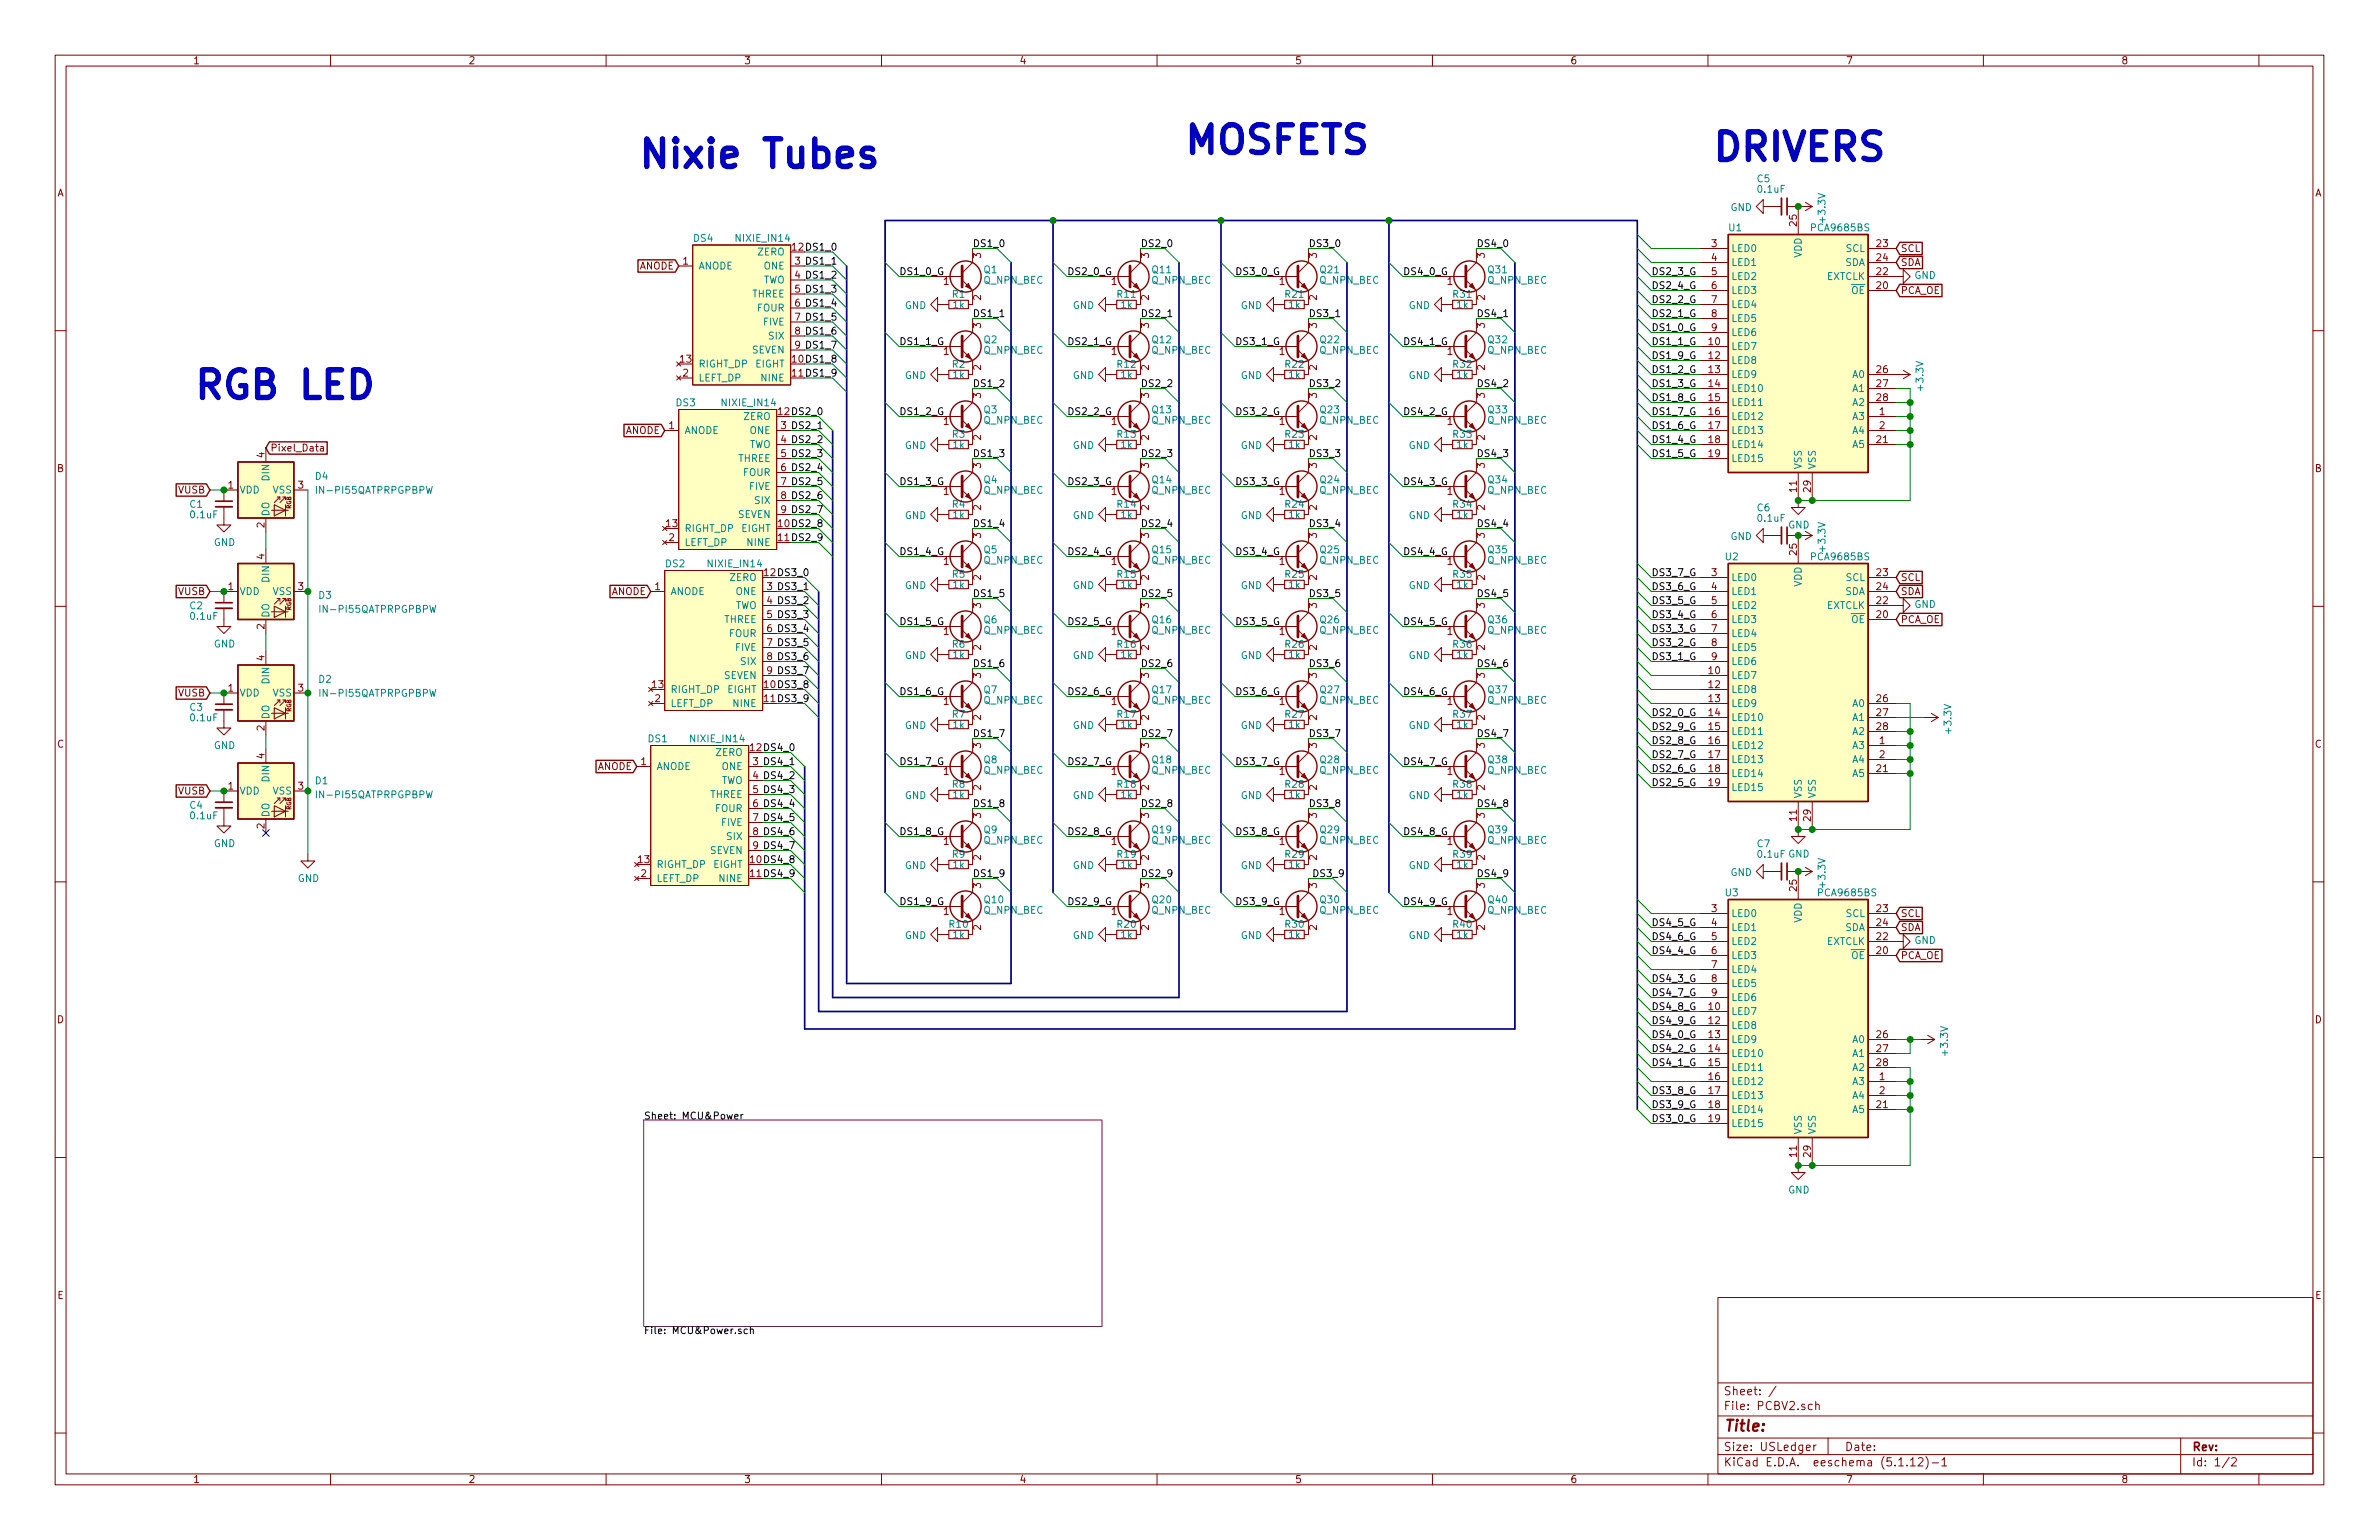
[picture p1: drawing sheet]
<svg xmlns="http://www.w3.org/2000/svg" width="432mm" height="279mm" viewBox="0 0 432 279" stroke-linecap="round" stroke-linejoin="round" font-family="sans-serif">
<defs><g id="words">
<g font-size="7" fill="#0000c2">
<text x="214.6" y="27.9">MOSFETS</text>
<text x="310.5" y="29.2">DRIVERS</text>
<text x="115.6" y="30.5">Nixie Tubes</text>
<text x="34.9" y="72.4">RGB LED</text>
</g>
<text font-size="2.8" fill="#840000" x="312.8" y="259.7">Title:</text>
<g font-size="2.1" fill="#840000">
<text x="312.8" y="255.8">File: PCBV2.sch</text>
<text x="312.8" y="253.1">Sheet: /</text>
<text x="312.8" y="263.2">Size: USLedger</text>
<text x="334.8" y="263.2">Date:</text>
<text x="397.8" y="263.2">Rev:</text>
<text x="312.8" y="266">KiCad E.D.A. eeschema (5.1.12)-1</text>
<text x="397.8" y="266">Id: 1/2</text>
</g>
<g font-size="1.8" fill="#840000">
<text x="35" y="11.6">1</text>
<text x="85" y="11.6">2</text>
<text x="135" y="11.6">3</text>
<text x="185" y="11.6">4</text>
<text x="235" y="11.6">5</text>
<text x="285" y="11.6">6</text>
<text x="335" y="11.6">7</text>
<text x="385" y="11.6">8</text>
<text x="10.4" y="35.6">A</text>
<text x="420.2" y="35.6">A</text>
<text x="326.1" y="41" transform="rotate(-90 326.1 41)">25</text>
<text x="178.1" y="46.8" transform="rotate(-90 178.1 46.8)">3</text>
<text x="208.5" y="46.8" transform="rotate(-90 208.5 46.8)">3</text>
<text x="239" y="46.8" transform="rotate(-90 239 46.8)">3</text>
<text x="269.5" y="46.8" transform="rotate(-90 269.5 46.8)">3</text>
<text x="310.7" y="44.8">3</text>
<text x="310.7" y="47.4">4</text>
<text x="340.7" y="44.8">23</text>
<text x="340.7" y="47.4">24</text>
<text x="345" y="45.7">SCL</text>
<text x="116" y="48.9">ANODE</text>
<text x="124" y="48">1</text>
<text x="171.3" y="51.7">1</text>
<text x="201.8" y="51.7">1</text>
<text x="232.2" y="51.7">1</text>
<text x="262.7" y="51.7">1</text>
<text x="310.7" y="49.9">5</text>
<text x="310.7" y="52.5">6</text>
<text x="340.7" y="52.5">20</text>
<text x="340.7" y="49.9">22</text>
<text x="345" y="48.3">SDA</text>
<text x="345" y="53.3">PCA_OE</text>
<text x="178.1" y="59.5" transform="rotate(-90 178.1 59.5)">3</text>
<text x="178.1" y="54.5" transform="rotate(-90 178.1 54.5)">2</text>
<text x="208.5" y="59.5" transform="rotate(-90 208.5 59.5)">3</text>
<text x="208.5" y="54.5" transform="rotate(-90 208.5 54.5)">2</text>
<text x="239" y="59.5" transform="rotate(-90 239 59.5)">3</text>
<text x="239" y="54.5" transform="rotate(-90 239 54.5)">2</text>
<text x="269.5" y="59.5" transform="rotate(-90 269.5 59.5)">3</text>
<text x="269.5" y="54.5" transform="rotate(-90 269.5 54.5)">2</text>
<text x="310.7" y="55">7</text>
<text x="310.7" y="57.5">8</text>
<text x="123.5" y="65.8">13</text>
<text x="171.3" y="64.4">1</text>
<text x="201.8" y="64.4">1</text>
<text x="232.2" y="64.4">1</text>
<text x="262.7" y="64.4">1</text>
<text x="310.2" y="62.6">10</text>
<text x="310.2" y="65.2">12</text>
<text x="310.7" y="60.1">9</text>
<text x="124" y="68.3">2</text>
<text x="178.1" y="67.2" transform="rotate(-90 178.1 67.2)">2</text>
<text x="208.5" y="67.2" transform="rotate(-90 208.5 67.2)">2</text>
<text x="239" y="67.2" transform="rotate(-90 239 67.2)">2</text>
<text x="269.5" y="67.2" transform="rotate(-90 269.5 67.2)">2</text>
<text x="310.2" y="67.7">13</text>
<text x="310.2" y="70.2">14</text>
<text x="340.7" y="67.7">26</text>
<text x="340.7" y="70.2">27</text>
<text x="121.4" y="77.9">1</text>
<text x="171.3" y="77.1">1</text>
<text x="178.1" y="72.2" transform="rotate(-90 178.1 72.2)">3</text>
<text x="201.8" y="77.1">1</text>
<text x="208.5" y="72.2" transform="rotate(-90 208.5 72.2)">3</text>
<text x="232.2" y="77.1">1</text>
<text x="239" y="72.2" transform="rotate(-90 239 72.2)">3</text>
<text x="262.7" y="77.1">1</text>
<text x="269.5" y="72.2" transform="rotate(-90 269.5 72.2)">3</text>
<text x="310.2" y="72.8">15</text>
<text x="310.2" y="75.3">16</text>
<text x="310.2" y="77.9">17</text>
<text x="340.7" y="72.8">28</text>
<text x="341.1" y="75.3">1</text>
<text x="341.1" y="77.9">2</text>
<text x="48" y="83" transform="rotate(-90 48 83)">4</text>
<text x="49" y="81.9">Pixel_Data</text>
<text x="113.5" y="78.7">ANODE</text>
<text x="178.1" y="79.9" transform="rotate(-90 178.1 79.9)">2</text>
<text x="208.5" y="79.9" transform="rotate(-90 208.5 79.9)">2</text>
<text x="239" y="79.9" transform="rotate(-90 239 79.9)">2</text>
<text x="269.5" y="79.9" transform="rotate(-90 269.5 79.9)">2</text>
<text x="310.2" y="80.4">18</text>
<text x="310.2" y="82.9">19</text>
<text x="340.7" y="80.4">21</text>
<text x="10.4" y="85.6">B</text>
<text x="32.4" y="89.5">VUSB</text>
<text x="41.4" y="88.6">1</text>
<text x="54.1" y="88.6">3</text>
<text x="171.3" y="89.8">1</text>
<text x="178.1" y="84.9" transform="rotate(-90 178.1 84.9)">3</text>
<text x="201.8" y="89.8">1</text>
<text x="208.5" y="84.9" transform="rotate(-90 208.5 84.9)">3</text>
<text x="232.2" y="89.8">1</text>
<text x="239" y="84.9" transform="rotate(-90 239 84.9)">3</text>
<text x="262.7" y="89.8">1</text>
<text x="269.5" y="84.9" transform="rotate(-90 269.5 84.9)">3</text>
<text x="326.1" y="89.2" transform="rotate(-90 326.1 89.2)">11</text>
<text x="328.7" y="89.2" transform="rotate(-90 328.7 89.2)">29</text>
<text x="420.2" y="85.6">B</text>
<text x="48" y="95.7" transform="rotate(-90 48 95.7)">2</text>
<text x="121" y="95.6">13</text>
<text x="178.1" y="92.6" transform="rotate(-90 178.1 92.6)">2</text>
<text x="208.5" y="92.6" transform="rotate(-90 208.5 92.6)">2</text>
<text x="239" y="92.6" transform="rotate(-90 239 92.6)">2</text>
<text x="269.5" y="92.6" transform="rotate(-90 269.5 92.6)">2</text>
<text x="48" y="101.4" transform="rotate(-90 48 101.4)">4</text>
<text x="121.4" y="98.2">2</text>
<text x="178.1" y="97.6" transform="rotate(-90 178.1 97.6)">3</text>
<text x="208.5" y="97.6" transform="rotate(-90 208.5 97.6)">3</text>
<text x="239" y="97.6" transform="rotate(-90 239 97.6)">3</text>
<text x="269.5" y="97.6" transform="rotate(-90 269.5 97.6)">3</text>
<text x="326.1" y="100.7" transform="rotate(-90 326.1 100.7)">25</text>
<text x="32.4" y="107.9">VUSB</text>
<text x="41.4" y="107.1">1</text>
<text x="54.1" y="107.1">3</text>
<text x="110.9" y="107.9">ANODE</text>
<text x="118.9" y="107.1">1</text>
<text x="171.3" y="102.5">1</text>
<text x="178.1" y="105.3" transform="rotate(-90 178.1 105.3)">2</text>
<text x="201.8" y="102.5">1</text>
<text x="208.5" y="105.3" transform="rotate(-90 208.5 105.3)">2</text>
<text x="232.2" y="102.5">1</text>
<text x="239" y="105.3" transform="rotate(-90 239 105.3)">2</text>
<text x="262.7" y="102.5">1</text>
<text x="269.5" y="105.3" transform="rotate(-90 269.5 105.3)">2</text>
<text x="310.7" y="104.5">3</text>
<text x="310.7" y="107.1">4</text>
<text x="340.7" y="104.5">23</text>
<text x="340.7" y="107.1">24</text>
<text x="345" y="107.9">SDA</text>
<text x="345" y="105.4">SCL</text>
<text x="178.1" y="110.3" transform="rotate(-90 178.1 110.3)">3</text>
<text x="208.5" y="110.3" transform="rotate(-90 208.5 110.3)">3</text>
<text x="239" y="110.3" transform="rotate(-90 239 110.3)">3</text>
<text x="269.5" y="110.3" transform="rotate(-90 269.5 110.3)">3</text>
<text x="310.7" y="109.6">5</text>
<text x="310.7" y="112.1">6</text>
<text x="340.7" y="112.1">20</text>
<text x="340.7" y="109.6">22</text>
<text x="345" y="113">PCA_OE</text>
<text x="48" y="119.9" transform="rotate(-90 48 119.9)">4</text>
<text x="48" y="114.1" transform="rotate(-90 48 114.1)">2</text>
<text x="171.3" y="115.2">1</text>
<text x="178.1" y="118" transform="rotate(-90 178.1 118)">2</text>
<text x="201.8" y="115.2">1</text>
<text x="208.5" y="118" transform="rotate(-90 208.5 118)">2</text>
<text x="232.2" y="115.2">1</text>
<text x="239" y="118" transform="rotate(-90 239 118)">2</text>
<text x="262.7" y="115.2">1</text>
<text x="269.5" y="118" transform="rotate(-90 269.5 118)">2</text>
<text x="310.7" y="114.7">7</text>
<text x="310.7" y="117.2">8</text>
<text x="310.7" y="119.8">9</text>
<text x="41.4" y="125.5">1</text>
<text x="54.1" y="125.5">3</text>
<text x="118.4" y="124.8">13</text>
<text x="178.1" y="123" transform="rotate(-90 178.1 123)">3</text>
<text x="208.5" y="123" transform="rotate(-90 208.5 123)">3</text>
<text x="239" y="123" transform="rotate(-90 239 123)">3</text>
<text x="269.5" y="123" transform="rotate(-90 269.5 123)">3</text>
<text x="310.2" y="122.3">10</text>
<text x="310.2" y="124.8">12</text>
<text x="32.4" y="126.4">VUSB</text>
<text x="118.9" y="127.4">2</text>
<text x="171.3" y="127.9">1</text>
<text x="178.1" y="130.7" transform="rotate(-90 178.1 130.7)">2</text>
<text x="201.8" y="127.9">1</text>
<text x="208.5" y="130.7" transform="rotate(-90 208.5 130.7)">2</text>
<text x="232.2" y="127.9">1</text>
<text x="239" y="130.7" transform="rotate(-90 239 130.7)">2</text>
<text x="262.7" y="127.9">1</text>
<text x="269.5" y="130.7" transform="rotate(-90 269.5 130.7)">2</text>
<text x="310.2" y="127.4">13</text>
<text x="310.2" y="129.9">14</text>
<text x="340.7" y="127.4">26</text>
<text x="340.7" y="129.9">27</text>
<text x="10.4" y="135.6">C</text>
<text x="48" y="137.6" transform="rotate(-90 48 137.6)">4</text>
<text x="48" y="132.6" transform="rotate(-90 48 132.6)">2</text>
<text x="178.1" y="135.7" transform="rotate(-90 178.1 135.7)">3</text>
<text x="208.5" y="135.7" transform="rotate(-90 208.5 135.7)">3</text>
<text x="239" y="135.7" transform="rotate(-90 239 135.7)">3</text>
<text x="269.5" y="135.7" transform="rotate(-90 269.5 135.7)">3</text>
<text x="310.2" y="132.5">15</text>
<text x="310.2" y="135">16</text>
<text x="310.2" y="137.5">17</text>
<text x="340.7" y="132.5">28</text>
<text x="341.1" y="135">1</text>
<text x="341.1" y="137.5">2</text>
<text x="420.2" y="135.6">C</text>
<text x="41.4" y="143.3">1</text>
<text x="54.1" y="143.3">3</text>
<text x="108.4" y="139.7">ANODE</text>
<text x="116.4" y="138.8">1</text>
<text x="171.3" y="140.6">1</text>
<text x="178.1" y="143.4" transform="rotate(-90 178.1 143.4)">2</text>
<text x="201.8" y="140.6">1</text>
<text x="208.5" y="143.4" transform="rotate(-90 208.5 143.4)">2</text>
<text x="232.2" y="140.6">1</text>
<text x="239" y="143.4" transform="rotate(-90 239 143.4)">2</text>
<text x="262.7" y="140.6">1</text>
<text x="269.5" y="143.4" transform="rotate(-90 269.5 143.4)">2</text>
<text x="310.2" y="140.1">18</text>
<text x="310.2" y="142.6">19</text>
<text x="340.7" y="140.1">21</text>
<text x="32.4" y="144.1">VUSB</text>
<text x="178.1" y="148.4" transform="rotate(-90 178.1 148.4)">3</text>
<text x="208.5" y="148.4" transform="rotate(-90 208.5 148.4)">3</text>
<text x="239" y="148.4" transform="rotate(-90 239 148.4)">3</text>
<text x="269.5" y="148.4" transform="rotate(-90 269.5 148.4)">3</text>
<text x="326.1" y="148.9" transform="rotate(-90 326.1 148.9)">11</text>
<text x="328.7" y="148.9" transform="rotate(-90 328.7 148.9)">29</text>
<text x="48" y="150.3" transform="rotate(-90 48 150.3)">2</text>
<text x="171.3" y="153.3">1</text>
<text x="201.8" y="153.3">1</text>
<text x="232.2" y="153.3">1</text>
<text x="262.7" y="153.3">1</text>
<text x="115.9" y="156.6">13</text>
<text x="116.4" y="159.1">2</text>
<text x="178.1" y="161.1" transform="rotate(-90 178.1 161.1)">3</text>
<text x="178.1" y="156.1" transform="rotate(-90 178.1 156.1)">2</text>
<text x="208.5" y="161.1" transform="rotate(-90 208.5 161.1)">3</text>
<text x="208.5" y="156.1" transform="rotate(-90 208.5 156.1)">2</text>
<text x="239" y="161.1" transform="rotate(-90 239 161.1)">3</text>
<text x="239" y="156.1" transform="rotate(-90 239 156.1)">2</text>
<text x="269.5" y="161.1" transform="rotate(-90 269.5 161.1)">3</text>
<text x="269.5" y="156.1" transform="rotate(-90 269.5 156.1)">2</text>
<text x="326.1" y="161.6" transform="rotate(-90 326.1 161.6)">25</text>
<text x="171.3" y="166">1</text>
<text x="201.8" y="166">1</text>
<text x="232.2" y="166">1</text>
<text x="262.7" y="166">1</text>
<text x="310.7" y="165.5">3</text>
<text x="340.7" y="165.5">23</text>
<text x="345" y="166.4">SCL</text>
<text x="178.1" y="168.8" transform="rotate(-90 178.1 168.8)">2</text>
<text x="208.5" y="168.8" transform="rotate(-90 208.5 168.8)">2</text>
<text x="239" y="168.8" transform="rotate(-90 239 168.8)">2</text>
<text x="269.5" y="168.8" transform="rotate(-90 269.5 168.8)">2</text>
<text x="310.7" y="168">4</text>
<text x="310.7" y="170.6">5</text>
<text x="310.7" y="173.1">6</text>
<text x="340.7" y="173.1">20</text>
<text x="340.7" y="170.6">22</text>
<text x="340.7" y="168">24</text>
<text x="345" y="168.9">SDA</text>
<text x="345" y="174">PCA_OE</text>
<text x="310.7" y="175.6">7</text>
<text x="310.7" y="178.2">8</text>
<text x="10.4" y="185.6">D</text>
<text x="310.2" y="183.3">10</text>
<text x="310.2" y="185.8">12</text>
<text x="310.7" y="180.7">9</text>
<text x="420.2" y="185.6">D</text>
<text x="310.2" y="188.3">13</text>
<text x="310.2" y="190.9">14</text>
<text x="340.7" y="188.3">26</text>
<text x="340.7" y="190.9">27</text>
<text x="310.2" y="193.4">15</text>
<text x="310.2" y="196">16</text>
<text x="340.7" y="193.4">28</text>
<text x="341.1" y="196">1</text>
<text x="310.2" y="198.5">17</text>
<text x="310.2" y="201">18</text>
<text x="310.2" y="203.6">19</text>
<text x="340.7" y="201">21</text>
<text x="341.1" y="198.5">2</text>
<text x="326.1" y="209.9" transform="rotate(-90 326.1 209.9)">11</text>
<text x="328.7" y="209.9" transform="rotate(-90 328.7 209.9)">29</text>
<text x="10.4" y="235.6">E</text>
<text x="420.2" y="235.6">E</text>
<text x="35" y="269">1</text>
<text x="85" y="269">2</text>
<text x="135" y="269">3</text>
<text x="185" y="269">4</text>
<text x="235" y="269">5</text>
<text x="285" y="269">6</text>
<text x="335" y="269">7</text>
<text x="385" y="269">8</text>
</g>
<g font-size="1.8" fill="#008484">
<text x="319" y="33.1">C5</text>
<text x="319.2" y="35">0.1uF</text>
<text x="313.8" y="42">U1</text>
<text x="314.1" y="38.3">GND</text>
<text x="328.9" y="42">PCA9685BS</text>
<text x="331.3" y="40.2" transform="rotate(-90 331.3 40.2)">+3.3V</text>
<text x="125.9" y="43.9">DS4</text>
<text x="133.8" y="43.9">NIXIE_IN14</text>
<text x="137.6" y="46.4">ZERO</text>
<text x="314.2" y="45.7">LED0</text>
<text x="327" y="46.8" transform="rotate(-90 327 46.8)">VDD</text>
<text x="335.1" y="45.7">SCL</text>
<text x="126.7" y="48.9">ANODE</text>
<text x="136.5" y="54">THREE</text>
<text x="138.4" y="51.4">TWO</text>
<text x="138.7" y="48.9">ONE</text>
<text x="178.5" y="51.5">Q_NPN_BEC</text>
<text x="178.6" y="49.6">Q1</text>
<text x="209" y="51.5">Q_NPN_BEC</text>
<text x="209.2" y="49.6">Q11</text>
<text x="239.5" y="51.5">Q_NPN_BEC</text>
<text x="239.7" y="49.6">Q21</text>
<text x="270" y="51.5">Q_NPN_BEC</text>
<text x="270.2" y="49.6">Q31</text>
<text x="314.2" y="48.3">LED1</text>
<text x="314.2" y="50.8">LED2</text>
<text x="314.2" y="53.3">LED3</text>
<text x="331.5" y="50.8">EXTCLK</text>
<text x="334.8" y="48.3">SDA</text>
<text x="336" y="53.3">OE</text>
<text x="347.5" y="50.6">GND</text>
<text x="137.5" y="56.5">FOUR</text>
<text x="138.6" y="59.1">FIVE</text>
<text x="164.2" y="56.1">GND</text>
<text x="172.9" y="54">R1</text>
<text x="173" y="55.9">1k</text>
<text x="194.7" y="56.1">GND</text>
<text x="202.8" y="54">R11</text>
<text x="203.5" y="55.9">1k</text>
<text x="225.2" y="56.1">GND</text>
<text x="233.3" y="54">R21</text>
<text x="234" y="55.9">1k</text>
<text x="255.7" y="56.1">GND</text>
<text x="263.8" y="54">R31</text>
<text x="264.5" y="55.9">1k</text>
<text x="314.2" y="55.9">LED4</text>
<text x="314.2" y="58.4">LED5</text>
<text x="136.5" y="64.1">SEVEN</text>
<text x="139.6" y="61.6">SIX</text>
<text x="178.5" y="64.2">Q_NPN_BEC</text>
<text x="178.6" y="62.3">Q2</text>
<text x="209" y="64.2">Q_NPN_BEC</text>
<text x="209.2" y="62.3">Q12</text>
<text x="239.5" y="64.2">Q_NPN_BEC</text>
<text x="239.7" y="62.3">Q22</text>
<text x="270" y="64.2">Q_NPN_BEC</text>
<text x="270.2" y="62.3">Q32</text>
<text x="314.2" y="63.5">LED7</text>
<text x="314.2" y="61">LED6</text>
<text x="126.7" y="66.7">RIGHT_DP</text>
<text x="126.7" y="69.2">LEFT_DP</text>
<text x="137.1" y="66.7">EIGHT</text>
<text x="138.3" y="69.2">NINE</text>
<text x="164.2" y="68.8">GND</text>
<text x="172.9" y="66.7">R2</text>
<text x="173" y="68.6">1k</text>
<text x="194.7" y="68.8">GND</text>
<text x="202.8" y="66.7">R12</text>
<text x="203.5" y="68.6">1k</text>
<text x="225.2" y="68.8">GND</text>
<text x="233.3" y="66.7">R22</text>
<text x="234" y="68.6">1k</text>
<text x="255.7" y="68.8">GND</text>
<text x="263.8" y="66.7">R32</text>
<text x="264.5" y="68.6">1k</text>
<text x="314.2" y="66">LED8</text>
<text x="314.2" y="68.6">LED9</text>
<text x="314.2" y="71.1">LED10</text>
<text x="336.3" y="68.6">A0</text>
<text x="336.3" y="71.1">A1</text>
<text x="349.1" y="70.7" transform="rotate(-90 349.1 70.7)">+3.3V</text>
<text x="122.8" y="73.7">DS3</text>
<text x="131.2" y="73.7">NIXIE_IN14</text>
<text x="135.1" y="76.2">ZERO</text>
<text x="178.5" y="76.9">Q_NPN_BEC</text>
<text x="178.6" y="75">Q3</text>
<text x="209" y="76.9">Q_NPN_BEC</text>
<text x="209.2" y="75">Q13</text>
<text x="239.5" y="76.9">Q_NPN_BEC</text>
<text x="239.7" y="75">Q23</text>
<text x="270" y="76.9">Q_NPN_BEC</text>
<text x="270.2" y="75">Q33</text>
<text x="314.2" y="73.7">LED11</text>
<text x="314.2" y="76.2">LED12</text>
<text x="336.3" y="76.2">A3</text>
<text x="336.3" y="73.7">A2</text>
<text x="124.2" y="78.7">ANODE</text>
<text x="134" y="83.8">THREE</text>
<text x="135.8" y="81.3">TWO</text>
<text x="136.1" y="78.7">ONE</text>
<text x="164.2" y="81.5">GND</text>
<text x="172.9" y="79.4">R3</text>
<text x="173" y="81.3">1k</text>
<text x="194.7" y="81.5">GND</text>
<text x="202.8" y="79.4">R13</text>
<text x="203.5" y="81.3">1k</text>
<text x="225.2" y="81.5">GND</text>
<text x="233.3" y="79.4">R23</text>
<text x="234" y="81.3">1k</text>
<text x="255.7" y="81.5">GND</text>
<text x="263.8" y="79.4">R33</text>
<text x="264.5" y="81.3">1k</text>
<text x="314.2" y="78.7">LED13</text>
<text x="314.2" y="81.3">LED14</text>
<text x="314.2" y="83.8">LED15</text>
<text x="336.3" y="78.7">A4</text>
<text x="336.3" y="81.3">A5</text>
<text x="43.4" y="89.5">VDD</text>
<text x="48.9" y="87.1" transform="rotate(-90 48.9 87.1)">DIN</text>
<text x="49.6" y="89.5">VSS</text>
<text x="57.3" y="87">D4</text>
<text x="57.9" y="89.6">IN-PI55QATPRPGPBPW</text>
<text x="135" y="86.4">FOUR</text>
<text x="136" y="88.9">FIVE</text>
<text x="178.5" y="89.6">Q_NPN_BEC</text>
<text x="178.6" y="87.7">Q4</text>
<text x="209" y="89.6">Q_NPN_BEC</text>
<text x="209.2" y="87.7">Q14</text>
<text x="239.5" y="89.6">Q_NPN_BEC</text>
<text x="239.7" y="87.7">Q24</text>
<text x="270" y="89.6">Q_NPN_BEC</text>
<text x="270.2" y="87.7">Q34</text>
<text x="327" y="85.2" transform="rotate(-90 327 85.2)">VSS</text>
<text x="329.6" y="85.2" transform="rotate(-90 329.6 85.2)">VSS</text>
<text x="34.5" y="92.1">C1</text>
<text x="34.7" y="94">0.1uF</text>
<text x="48.9" y="93.7" transform="rotate(-90 48.9 93.7)">DO</text>
<text x="134" y="94">SEVEN</text>
<text x="137.1" y="91.4">SIX</text>
<text x="164.2" y="94.2">GND</text>
<text x="172.9" y="92.1">R4</text>
<text x="173" y="94">1k</text>
<text x="194.7" y="94.2">GND</text>
<text x="202.8" y="92.1">R14</text>
<text x="203.5" y="94">1k</text>
<text x="225.2" y="94.2">GND</text>
<text x="233.3" y="92.1">R24</text>
<text x="234" y="94">1k</text>
<text x="255.7" y="94.2">GND</text>
<text x="263.8" y="92.1">R34</text>
<text x="264.5" y="94">1k</text>
<text x="319" y="92.8">C6</text>
<text x="319.2" y="94.7">0.1uF</text>
<text x="324.6" y="95.9">GND</text>
<text x="38.8" y="99.1">GND</text>
<text x="124.2" y="96.5">RIGHT_DP</text>
<text x="124.2" y="99.1">LEFT_DP</text>
<text x="134.5" y="96.5">EIGHT</text>
<text x="135.7" y="99.1">NINE</text>
<text x="178.6" y="100.4">Q5</text>
<text x="209.2" y="100.4">Q15</text>
<text x="239.7" y="100.4">Q25</text>
<text x="270.2" y="100.4">Q35</text>
<text x="313.2" y="101.7">U2</text>
<text x="314.1" y="98">GND</text>
<text x="328.9" y="101.7">PCA9685BS</text>
<text x="331.3" y="99.9" transform="rotate(-90 331.3 99.9)">+3.3V</text>
<text x="43.4" y="107.9">VDD</text>
<text x="48.9" y="105.5" transform="rotate(-90 48.9 105.5)">DIN</text>
<text x="49.6" y="107.9">VSS</text>
<text x="120.9" y="102.9">DS2</text>
<text x="121.7" y="107.9">ANODE</text>
<text x="128.7" y="102.9">NIXIE_IN14</text>
<text x="132.5" y="105.4">ZERO</text>
<text x="133.6" y="107.9">ONE</text>
<text x="164.2" y="106.9">GND</text>
<text x="172.9" y="104.8">R5</text>
<text x="173" y="106.7">1k</text>
<text x="178.5" y="102.3">Q_NPN_BEC</text>
<text x="194.7" y="106.9">GND</text>
<text x="202.8" y="104.8">R15</text>
<text x="203.5" y="106.7">1k</text>
<text x="209" y="102.3">Q_NPN_BEC</text>
<text x="225.2" y="106.9">GND</text>
<text x="233.3" y="104.8">R25</text>
<text x="234" y="106.7">1k</text>
<text x="239.5" y="102.3">Q_NPN_BEC</text>
<text x="255.7" y="106.9">GND</text>
<text x="263.8" y="104.8">R35</text>
<text x="264.5" y="106.7">1k</text>
<text x="270" y="102.3">Q_NPN_BEC</text>
<text x="314.2" y="105.4">LED0</text>
<text x="314.2" y="107.9">LED1</text>
<text x="327" y="106.5" transform="rotate(-90 327 106.5)">VDD</text>
<text x="334.8" y="107.9">SDA</text>
<text x="335.1" y="105.4">SCL</text>
<text x="34.5" y="110.5">C2</text>
<text x="34.7" y="112.4">0.1uF</text>
<text x="48.9" y="112.1" transform="rotate(-90 48.9 112.1)">DO</text>
<text x="57.9" y="108.6">D3</text>
<text x="58.5" y="111.2">IN-PI55QATPRPGPBPW</text>
<text x="131.4" y="113">THREE</text>
<text x="133.3" y="110.5">TWO</text>
<text x="178.6" y="113.1">Q6</text>
<text x="209.2" y="113.1">Q16</text>
<text x="239.7" y="113.1">Q26</text>
<text x="270.2" y="113.1">Q36</text>
<text x="314.2" y="110.5">LED2</text>
<text x="314.2" y="113">LED3</text>
<text x="331.5" y="110.5">EXTCLK</text>
<text x="336" y="113">OE</text>
<text x="347.5" y="110.3">GND</text>
<text x="38.8" y="117.5">GND</text>
<text x="132.4" y="115.6">FOUR</text>
<text x="133.5" y="118.1">FIVE</text>
<text x="164.2" y="119.6">GND</text>
<text x="172.9" y="117.5">R6</text>
<text x="173" y="119.4">1k</text>
<text x="178.5" y="115">Q_NPN_BEC</text>
<text x="194.7" y="119.6">GND</text>
<text x="202.8" y="117.5">R16</text>
<text x="203.5" y="119.4">1k</text>
<text x="209" y="115">Q_NPN_BEC</text>
<text x="225.2" y="119.6">GND</text>
<text x="233.3" y="117.5">R26</text>
<text x="234" y="119.4">1k</text>
<text x="239.5" y="115">Q_NPN_BEC</text>
<text x="255.7" y="119.6">GND</text>
<text x="263.8" y="117.5">R36</text>
<text x="264.5" y="119.4">1k</text>
<text x="270" y="115">Q_NPN_BEC</text>
<text x="314.2" y="115.6">LED4</text>
<text x="314.2" y="118.1">LED5</text>
<text x="48.9" y="124" transform="rotate(-90 48.9 124)">DIN</text>
<text x="57.9" y="123.9">D2</text>
<text x="121.7" y="125.7">RIGHT_DP</text>
<text x="131.4" y="123.2">SEVEN</text>
<text x="132" y="125.7">EIGHT</text>
<text x="134.6" y="120.7">SIX</text>
<text x="178.6" y="125.8">Q7</text>
<text x="209.2" y="125.8">Q17</text>
<text x="239.7" y="125.8">Q27</text>
<text x="270.2" y="125.8">Q37</text>
<text x="314.2" y="123.2">LED7</text>
<text x="314.2" y="125.7">LED8</text>
<text x="314.2" y="120.7">LED6</text>
<text x="34.5" y="129">C3</text>
<text x="34.7" y="130.9">0.1uF</text>
<text x="43.4" y="126.4">VDD</text>
<text x="48.9" y="130.6" transform="rotate(-90 48.9 130.6)">DO</text>
<text x="49.6" y="126.4">VSS</text>
<text x="58.5" y="126.4">IN-PI55QATPRPGPBPW</text>
<text x="121.7" y="128.3">LEFT_DP</text>
<text x="133.2" y="128.3">NINE</text>
<text x="172.9" y="130.2">R7</text>
<text x="178.5" y="127.7">Q_NPN_BEC</text>
<text x="202.8" y="130.2">R17</text>
<text x="209" y="127.7">Q_NPN_BEC</text>
<text x="233.3" y="130.2">R27</text>
<text x="239.5" y="127.7">Q_NPN_BEC</text>
<text x="263.8" y="130.2">R37</text>
<text x="270" y="127.7">Q_NPN_BEC</text>
<text x="314.2" y="128.3">LED9</text>
<text x="314.2" y="130.8">LED10</text>
<text x="336.3" y="128.3">A0</text>
<text x="336.3" y="130.8">A1</text>
<text x="38.8" y="135.9">GND</text>
<text x="117.7" y="134.7">DS1</text>
<text x="125.5" y="134.7">NIXIE_IN14</text>
<text x="130" y="137.2">ZERO</text>
<text x="164.2" y="132.3">GND</text>
<text x="173" y="132.1">1k</text>
<text x="194.7" y="132.3">GND</text>
<text x="203.5" y="132.1">1k</text>
<text x="225.2" y="132.3">GND</text>
<text x="234" y="132.1">1k</text>
<text x="255.7" y="132.3">GND</text>
<text x="264.5" y="132.1">1k</text>
<text x="314.2" y="133.3">LED11</text>
<text x="314.2" y="135.9">LED12</text>
<text x="336.3" y="135.9">A3</text>
<text x="336.3" y="133.3">A2</text>
<text x="354.2" y="132.9" transform="rotate(-90 354.2 132.9)">+3.3V</text>
<text x="48.9" y="141.7" transform="rotate(-90 48.9 141.7)">DIN</text>
<text x="57.3" y="142.3">D1</text>
<text x="119.1" y="139.7">ANODE</text>
<text x="130.8" y="142.2">TWO</text>
<text x="131" y="139.7">ONE</text>
<text x="172.9" y="142.9">R8</text>
<text x="178.5" y="140.4">Q_NPN_BEC</text>
<text x="178.6" y="138.5">Q8</text>
<text x="202.8" y="142.9">R18</text>
<text x="209" y="140.4">Q_NPN_BEC</text>
<text x="209.2" y="138.5">Q18</text>
<text x="233.3" y="142.9">R28</text>
<text x="239.5" y="140.4">Q_NPN_BEC</text>
<text x="239.7" y="138.5">Q28</text>
<text x="263.8" y="142.9">R38</text>
<text x="270" y="140.4">Q_NPN_BEC</text>
<text x="270.2" y="138.5">Q38</text>
<text x="314.2" y="138.4">LED13</text>
<text x="314.2" y="141">LED14</text>
<text x="314.2" y="143.5">LED15</text>
<text x="336.3" y="138.4">A4</text>
<text x="336.3" y="141">A5</text>
<text x="34.5" y="146.7">C4</text>
<text x="34.7" y="148.6">0.1uF</text>
<text x="43.4" y="144.1">VDD</text>
<text x="48.9" y="148.3" transform="rotate(-90 48.9 148.3)">DO</text>
<text x="49.6" y="144.1">VSS</text>
<text x="57.9" y="144.8">IN-PI55QATPRPGPBPW</text>
<text x="128.9" y="144.8">THREE</text>
<text x="129.9" y="147.3">FOUR</text>
<text x="130.9" y="149.9">FIVE</text>
<text x="164.2" y="145">GND</text>
<text x="173" y="144.8">1k</text>
<text x="194.7" y="145">GND</text>
<text x="203.5" y="144.8">1k</text>
<text x="225.2" y="145">GND</text>
<text x="234" y="144.8">1k</text>
<text x="255.7" y="145">GND</text>
<text x="264.5" y="144.8">1k</text>
<text x="327" y="144.9" transform="rotate(-90 327 144.9)">VSS</text>
<text x="329.6" y="144.9" transform="rotate(-90 329.6 144.9)">VSS</text>
<text x="38.8" y="153.7">GND</text>
<text x="128.9" y="154.9">SEVEN</text>
<text x="132" y="152.4">SIX</text>
<text x="172.9" y="155.6">R9</text>
<text x="178.5" y="153.1">Q_NPN_BEC</text>
<text x="178.6" y="151.2">Q9</text>
<text x="202.8" y="155.6">R19</text>
<text x="209" y="153.1">Q_NPN_BEC</text>
<text x="209.2" y="151.2">Q19</text>
<text x="233.3" y="155.6">R29</text>
<text x="239.5" y="153.1">Q_NPN_BEC</text>
<text x="239.7" y="151.2">Q29</text>
<text x="263.8" y="155.6">R39</text>
<text x="270" y="153.1">Q_NPN_BEC</text>
<text x="270.2" y="151.2">Q39</text>
<text x="319" y="153.7">C7</text>
<text x="319.2" y="155.6">0.1uF GND</text>
<text x="54.1" y="160">GND</text>
<text x="119.1" y="157.5">RIGHT_DP</text>
<text x="119.1" y="160">LEFT_DP</text>
<text x="129.5" y="157.5">EIGHT</text>
<text x="130.7" y="160">NINE</text>
<text x="164.2" y="157.7">GND</text>
<text x="173" y="157.5">1k</text>
<text x="194.7" y="157.7">GND</text>
<text x="203.5" y="157.5">1k</text>
<text x="225.2" y="157.7">GND</text>
<text x="234" y="157.5">1k</text>
<text x="255.7" y="157.7">GND</text>
<text x="264.5" y="157.5">1k</text>
<text x="314.1" y="158.9">GND</text>
<text x="331.3" y="160.8" transform="rotate(-90 331.3 160.8)">+3.3V</text>
<text x="178.5" y="165.8">Q_NPN_BEC</text>
<text x="178.7" y="163.9">Q10</text>
<text x="209" y="165.8">Q_NPN_BEC</text>
<text x="209.2" y="163.9">Q20</text>
<text x="239.5" y="165.8">Q_NPN_BEC</text>
<text x="239.7" y="163.9">Q30</text>
<text x="270" y="165.8">Q_NPN_BEC</text>
<text x="270.2" y="163.9">Q40</text>
<text x="313.2" y="162.6">U3</text>
<text x="314.2" y="166.4">LED0</text>
<text x="327" y="167.4" transform="rotate(-90 327 167.4)">VDD</text>
<text x="330.2" y="162.6">PCA9685BS</text>
<text x="335.1" y="166.4">SCL</text>
<text x="164.2" y="170.4">GND</text>
<text x="172.4" y="168.3">R10</text>
<text x="173" y="170.2">1k</text>
<text x="194.7" y="170.4">GND</text>
<text x="202.8" y="168.3">R20</text>
<text x="203.5" y="170.2">1k</text>
<text x="225.2" y="170.4">GND</text>
<text x="233.3" y="168.3">R30</text>
<text x="234" y="170.2">1k</text>
<text x="255.7" y="170.4">GND</text>
<text x="263.8" y="168.3">R40</text>
<text x="264.5" y="170.2">1k</text>
<text x="314.2" y="168.9">LED1</text>
<text x="314.2" y="171.4">LED2</text>
<text x="314.2" y="174">LED3</text>
<text x="331.5" y="171.4">EXTCLK</text>
<text x="334.8" y="168.9">SDA</text>
<text x="336" y="174">OE</text>
<text x="347.5" y="171.2">GND</text>
<text x="314.2" y="176.5">LED4</text>
<text x="314.2" y="179.1">LED5</text>
<text x="314.2" y="184.1">LED7</text>
<text x="314.2" y="181.6">LED6</text>
<text x="314.2" y="186.7">LED8</text>
<text x="314.2" y="189.2">LED9</text>
<text x="314.2" y="191.8">LED10</text>
<text x="336.3" y="189.2">A0</text>
<text x="336.3" y="191.8">A1</text>
<text x="353.6" y="191.3" transform="rotate(-90 353.6 191.3)">+3.3V</text>
<text x="314.2" y="194.3">LED11</text>
<text x="314.2" y="196.8">LED12</text>
<text x="336.3" y="196.8">A3</text>
<text x="336.3" y="194.3">A2</text>
<text x="314.2" y="199.4">LED13</text>
<text x="314.2" y="201.9">LED14</text>
<text x="336.3" y="199.4">A4</text>
<text x="336.3" y="201.9">A5</text>
<text x="314.2" y="204.5">LED15</text>
<text x="327" y="205.9" transform="rotate(-90 327 205.9)">VSS</text>
<text x="329.6" y="205.9" transform="rotate(-90 329.6 205.9)">VSS</text>
<text x="324.6" y="216.5">GND</text>
</g>
<g font-size="1.8">
<text x="143.8" y="45.5">12DS1_0</text>
<text x="176.5" y="44.8">DS1_0</text>
<text x="207" y="44.8">DS2_0</text>
<text x="237.5" y="44.8">DS3_0</text>
<text x="268" y="44.8">DS4_0</text>
<text x="144.3" y="48">3 DS1_1</text>
<text x="144.3" y="50.5">4 DS1_2</text>
<text x="144.3" y="53.1">5 DS1_3</text>
<text x="163.2" y="49.9">DS1_0_G</text>
<text x="193.7" y="49.9">DS2_0_G</text>
<text x="224.2" y="49.9">DS3_0_G</text>
<text x="254.6" y="49.9">DS4_0_G</text>
<text x="299.7" y="49.9">DS2_3_G</text>
<text x="299.7" y="52.5">DS2_4_G</text>
<text x="144.3" y="55.6">6 DS1_4</text>
<text x="144.3" y="58.2">7 DS1_5</text>
<text x="176.5" y="57.5">DS1_1</text>
<text x="207" y="57.5">DS2_1</text>
<text x="237.5" y="57.5">DS3_1</text>
<text x="268" y="57.5">DS4_1</text>
<text x="299.7" y="57.5">DS2_1_G</text>
<text x="299.7" y="55">DS2_2_G</text>
<text x="143.8" y="65.8">10DS1_8</text>
<text x="144.3" y="60.7">8 DS1_6</text>
<text x="144.3" y="63.2">9 DS1_7</text>
<text x="163.2" y="62.6">DS1_1_G</text>
<text x="193.7" y="62.6">DS2_1_G</text>
<text x="224.2" y="62.6">DS3_1_G</text>
<text x="254.6" y="62.6">DS4_1_G</text>
<text x="299.7" y="65.2">DS1_9_G</text>
<text x="299.7" y="60.1">DS1_0_G</text>
<text x="299.7" y="62.6">DS1_1_G</text>
<text x="143.8" y="68.3">11DS1_9</text>
<text x="176.5" y="70.2">DS1_2</text>
<text x="207" y="70.2">DS2_2</text>
<text x="237.5" y="70.2">DS3_2</text>
<text x="268" y="70.2">DS4_2</text>
<text x="299.7" y="70.2">DS1_3_G</text>
<text x="299.7" y="67.7">DS1_2_G</text>
<text x="141.3" y="75.3">12DS2_0</text>
<text x="141.8" y="77.9">3 DS2_1</text>
<text x="163.2" y="75.3">DS1_2_G</text>
<text x="193.7" y="75.3">DS2_2_G</text>
<text x="224.2" y="75.3">DS3_2_G</text>
<text x="254.6" y="75.3">DS4_2_G</text>
<text x="299.7" y="72.8">DS1_8_G</text>
<text x="299.7" y="75.3">DS1_7_G</text>
<text x="299.7" y="77.9">DS1_6_G</text>
<text x="141.8" y="80.4">4 DS2_2</text>
<text x="141.8" y="82.9">5 DS2_3</text>
<text x="176.5" y="82.9">DS1_3</text>
<text x="207" y="82.9">DS2_3</text>
<text x="237.5" y="82.9">DS3_3</text>
<text x="268" y="82.9">DS4_3</text>
<text x="299.7" y="80.4">DS1_4_G</text>
<text x="299.7" y="82.9">DS1_5_G</text>
<text x="141.8" y="85.5">6 DS2_4</text>
<text x="141.8" y="88">7 DS2_5</text>
<text x="163.2" y="88">DS1_3_G</text>
<text x="193.7" y="88">DS2_3_G</text>
<text x="224.2" y="88">DS3_3_G</text>
<text x="254.6" y="88">DS4_3_G</text>
<text x="141.3" y="95.6">10DS2_8</text>
<text x="141.8" y="90.6">8 DS2_6</text>
<text x="141.8" y="93.1">9 DS2_7</text>
<text x="176.5" y="95.6">DS1_4</text>
<text x="207" y="95.6">DS2_4</text>
<text x="237.5" y="95.6">DS3_4</text>
<text x="268" y="95.6">DS4_4</text>
<text x="141.3" y="98.2">11DS2_9</text>
<text x="163.2" y="100.7">DS1_4_G</text>
<text x="193.7" y="100.7">DS2_4_G</text>
<text x="224.2" y="100.7">DS3_4_G</text>
<text x="254.6" y="100.7">DS4_4_G</text>
<text x="138.7" y="104.5">12DS3_0</text>
<text x="139.2" y="107.1">3 DS3_1</text>
<text x="299.7" y="107.1">DS3_6_G</text>
<text x="299.7" y="104.5">DS3_7_G</text>
<text x="139.2" y="109.6">4 DS3_2</text>
<text x="139.2" y="112.1">5 DS3_3</text>
<text x="163.2" y="113.4">DS1_5_G</text>
<text x="176.5" y="108.3">DS1_5</text>
<text x="193.7" y="113.4">DS2_5_G</text>
<text x="207" y="108.3">DS2_5</text>
<text x="224.2" y="113.4">DS3_5_G</text>
<text x="237.5" y="108.3">DS3_5</text>
<text x="254.6" y="113.4">DS4_5_G</text>
<text x="268" y="108.3">DS4_5</text>
<text x="299.7" y="112.1">DS3_4_G</text>
<text x="299.7" y="109.6">DS3_5_G</text>
<text x="139.2" y="114.7">6 DS3_4</text>
<text x="139.2" y="117.2">7 DS3_5</text>
<text x="139.2" y="119.8">8 DS3_6</text>
<text x="299.7" y="117.2">DS3_2_G</text>
<text x="299.7" y="114.7">DS3_3_G</text>
<text x="299.7" y="119.8">DS3_1_G</text>
<text x="138.7" y="124.8">10DS3_8</text>
<text x="139.2" y="122.3">9 DS3_7</text>
<text x="176.5" y="121">DS1_6</text>
<text x="207" y="121">DS2_6</text>
<text x="237.5" y="121">DS3_6</text>
<text x="268" y="121">DS4_6</text>
<text x="138.7" y="127.4">11DS3_9</text>
<text x="163.2" y="126.1">DS1_6_G</text>
<text x="193.7" y="126.1">DS2_6_G</text>
<text x="224.2" y="126.1">DS3_6_G</text>
<text x="254.6" y="126.1">DS4_6_G</text>
<text x="299.7" y="129.9">DS2_0_G</text>
<text x="136.2" y="136.3">12DS4_0</text>
<text x="176.5" y="133.7">DS1_7</text>
<text x="207" y="133.7">DS2_7</text>
<text x="237.5" y="133.7">DS3_7</text>
<text x="268" y="133.7">DS4_7</text>
<text x="299.7" y="137.5">DS2_7_G</text>
<text x="299.7" y="135">DS2_8_G</text>
<text x="299.7" y="132.5">DS2_9_G</text>
<text x="136.7" y="138.8">3 DS4_1</text>
<text x="136.7" y="141.4">4 DS4_2</text>
<text x="136.7" y="143.9">5 DS4_3</text>
<text x="163.2" y="138.8">DS1_7_G</text>
<text x="193.7" y="138.8">DS2_7_G</text>
<text x="224.2" y="138.8">DS3_7_G</text>
<text x="254.6" y="138.8">DS4_7_G</text>
<text x="299.7" y="140.1">DS2_6_G</text>
<text x="299.7" y="142.6">DS2_5_G</text>
<text x="136.7" y="146.4">6 DS4_4</text>
<text x="136.7" y="149">7 DS4_5</text>
<text x="176.5" y="146.4">DS1_8</text>
<text x="207" y="146.4">DS2_8</text>
<text x="237.5" y="146.4">DS3_8</text>
<text x="268" y="146.4">DS4_8</text>
<text x="136.7" y="151.5">8 DS4_6</text>
<text x="136.7" y="154.1">9 DS4_7</text>
<text x="163.2" y="151.5">DS1_8_G</text>
<text x="193.7" y="151.5">DS2_8_G</text>
<text x="224.2" y="151.5">DS3_8_G</text>
<text x="254.6" y="151.5">DS4_8_G</text>
<text x="136.2" y="156.6">10DS4_8</text>
<text x="136.2" y="159.1">11DS4_9</text>
<text x="176.5" y="159.1">DS1_9</text>
<text x="207" y="159.1">DS2_9</text>
<text x="238.1" y="159.1">DS3_9</text>
<text x="268" y="159.1">DS4_9</text>
<text x="163.2" y="164.2">DS1_9_G</text>
<text x="193.7" y="164.2">DS2_9_G</text>
<text x="224.2" y="164.2">DS3_9_G</text>
<text x="254.6" y="164.2">DS4_9_G</text>
<text x="299.7" y="170.6">DS4_6_G</text>
<text x="299.7" y="173.1">DS4_4_G</text>
<text x="299.7" y="168">DS4_5_G</text>
<text x="299.7" y="178.2">DS4_3_G</text>
<text x="299.7" y="180.7">DS4_7_G</text>
<text x="299.7" y="183.3">DS4_8_G</text>
<text x="299.7" y="185.8">DS4_9_G</text>
<text x="299.7" y="188.3">DS4_0_G</text>
<text x="299.7" y="190.9">DS4_2_G</text>
<text x="299.7" y="193.4">DS4_1_G</text>
<text x="116.8" y="203.1">Sheet: MCU&amp;Power</text>
<text x="299.7" y="198.5">DS3_8_G</text>
<text x="299.7" y="201">DS3_9_G</text>
<text x="299.7" y="203.6">DS3_0_G</text>
<text x="116.8" y="242">File: MCU&amp;Power.sch</text>
</g>
<g font-size="1.1" fill="#840000">
<text x="52.9" y="92.4" transform="rotate(-90 52.9 92.4)">RGB</text>
<text x="52.9" y="110.8" transform="rotate(-90 52.9 110.8)">RGB</text>
<text x="52.9" y="129.2" transform="rotate(-90 52.9 129.2)">RGB</text>
<text x="52.9" y="147" transform="rotate(-90 52.9 147)">RGB</text>
</g>
</g></defs>
<g fill="none" stroke="#840000" stroke-width=".18">
<path d="M10 10h411.8v259.4h-411.8zM12 12h407.8v255.4h-407.8zM60 10v2M110 10v2M160 10v2M210 10v2M260 10v2M310 10v2M360 10v2M410 10v2M320 37.5v-1.3l-1.2 1.3 1.2 1.2v-1.2h3.3M324.4 37.5h4.5"/>
<path d="M326.4 37.5v5M327.7 36.7l1.2 .8M328.9 37.5l-1.2 .7M10 60h2M123.2 48.3h2.5M125.7 44.5h17.8v25.4h-17.8zM143.5 48.3h2.5M143.5 50.8h2.5M143.5 53.3h2.5M143.5 55.9h2.5M143.5 58.4h2.5M168.9 50.2h5.7"/>
<path d="M170.2 55.2v-1.2l-1.3 1.2 1.3 1.3v-1.3h2M174.6 50.8l1.9 1.9v2.5h-.7M176.5 45.1v2.5l-1.9 1.9M176.5 57.8v2.5l-1.9 1.9M199.4 50.2h5.7M200.7 55.2v-1.2l-1.3 1.2 1.3 1.3v-1.3h2M205.1 50.8l1.9 1.9v2.5h-.8M207 45.1v2.5l-1.9 1.9M207 57.8v2.5l-1.9 1.9M229.9 50.2h5.7M231.1 55.2v-1.2l-1.2 1.2 1.2 1.3v-1.3h2.1M235.6 50.8l1.9 1.9v2.5h-.8"/>
<path d="M237.5 45.1v2.5l-1.9 1.9M237.5 57.8v2.5l-1.9 1.9M260.3 50.2h5.8M261.6 55.2v-1.2l-1.3 1.2 1.3 1.3v-1.3h2.1M266.1 50.8l1.9 1.9v2.5h-.8M268 45.1v2.5l-1.9 1.9M268 57.8v2.5l-1.9 1.9M308.6 50.2h5.1M308.6 55.2h5.1M308.6 52.7h5.1M308.6 45.1h5.1M308.6 47.6h5.1"/>
<path d="M308.6 57.8h5.1M339.1 50.2h6.3v-1.3l1.3 1.3-1.3 1.2v-1.2M339.1 52.7h5.1M339.1 45.1h5.1M339.1 47.6h5.1M419.8 60h2M120.6 78.1h2.6M122.8 65.7l.8 .7M122.8 68.2l.8 .8M123.2 74.3h17.8v25.4h-17.8zM123.2 68.6h2.5M123.6 65.7l-.8 .7"/>
<path d="M123.6 68.2l-.8 .8M141 78.1h2.5M143.5 61h2.5M143.5 63.5h2.5M168.9 75.6h5.7M168.9 62.9h5.7M170.2 67.9v-1.2l-1.3 1.2 1.3 1.3v-1.3h2M174.6 76.2l1.9 1.9v2.5h-.7M174.6 63.5l1.9 1.9v2.5h-.7M176.5 70.5v2.5l-1.9 1.9M199.4 75.6h5.7M199.4 62.9h5.7"/>
<path d="M200.7 67.9v-1.2l-1.3 1.2 1.3 1.3v-1.3h2M205.1 76.2l1.9 1.9v2.5h-.8M205.1 63.5l1.9 1.9v2.5h-.8M207 70.5v2.5l-1.9 1.9M229.9 75.6h5.7M229.9 62.9h5.7M231.1 67.9v-1.2l-1.2 1.2 1.2 1.3v-1.3h2.1M235.6 76.2l1.9 1.9v2.5h-.8M235.6 63.5l1.9 1.9v2.5h-.8M237.5 70.5v2.5l-1.9 1.9M260.3 75.6h5.8M260.3 62.9h5.8"/>
<path d="M261.6 67.9v-1.2l-1.3 1.2 1.3 1.3v-1.3h2.1M266.1 63.5l1.9 1.9v2.5h-.8M266.1 76.2l1.9 1.9v2.5h-.8M268 70.5v2.5l-1.9 1.9M308.6 75.6h5.1M308.6 67.9h5.1M308.6 62.9h5.1M308.6 65.4h5.1M308.6 70.5h5.1M308.6 73h5.1M308.6 78.1h5.1M308.6 60.3h5.1"/>
<path d="M339.1 75.6h5.1M339.1 67.9h7.6M339.1 70.5h5.1M339.1 73h5.1M339.1 78.1h5.1M345.4 67.2l1.3 .7M346.7 67.9l-1.3 .8M40.6 91.9v3.4h1.3l-1.3 1.2-1.2-1.2h1.2M43.2 88.9h-2.6v2M48.3 81.3v2.5M48.3 94v2.5M48.3 99.7v2.5"/>
<path d="M49.3 92.6h3M49.8 91.6l2 1-2 1zM50.3 90.2h.5l-1 1M50.8 90.2v.5M51.3 90.2h.5l-1 1M51.8 91.6v2M53.3 88.9h2.6M58.2 81.1h.5v.7M58.7 81.3l-.4 .1-.2 .1 .2 .3h.4M120.3 95.5l.7 .8M120.3 98l.7 .8M120.6 98.4h2.6"/>
<path d="M121 95.5l-.7 .8M121 98l-.7 .8M141 88.3h2.5M141 93.3h2.5M141 80.6h2.5M141 83.2h2.5M141 85.7h2.5M141 90.8h2.5M168.9 88.3h5.7M170.2 93.3v-1.2l-1.3 1.2 1.3 1.3v-1.3h2M170.2 80.6v-1.2l-1.3 1.2 1.3 1.3v-1.3h2M174.6 88.9l1.9 1.9v2.5h-.7"/>
<path d="M176.5 83.2v2.5l-1.9 1.9M176.5 95.9v2.5l-1.9 1.9M199.4 88.3h5.7M200.7 93.3v-1.2l-1.3 1.2 1.3 1.3v-1.3h2M200.7 80.6v-1.2l-1.3 1.2 1.3 1.3v-1.3h2M205.1 88.9l1.9 1.9v2.5h-.8M207 83.2v2.5l-1.9 1.9M207 95.9v2.5l-1.9 1.9M229.9 88.3h5.7M231.1 93.3v-1.2l-1.2 1.2 1.2 1.3v-1.3h2.1M231.1 80.6v-1.2l-1.2 1.2 1.2 1.3v-1.3h2.1M235.6 88.9l1.9 1.9v2.5h-.8"/>
<path d="M237.5 83.2v2.5l-1.9 1.9M237.5 95.9v2.5l-1.9 1.9M260.3 88.3h5.8M261.6 93.3v-1.2l-1.3 1.2 1.3 1.3v-1.3h2.1M261.6 80.6v-1.2l-1.3 1.2 1.3 1.3v-1.3h2.1M266.1 88.9l1.9 1.9v2.5h-.8M268 83.2v2.5l-1.9 1.9M268 95.9v2.5l-1.9 1.9M308.6 80.6h5.1M308.6 83.2h5.1M320 97.2v-1.3l-1.2 1.3 1.2 1.2v-1.2h3.3M324.4 97.2h4.5"/>
<path d="M326.4 85.7v6.4h1.3l-1.3 1.2-1.3-1.2h1.3M326.4 97.2v5M327.7 96.4l1.2 .8M328.9 85.7v5.1M328.9 97.2l-1.2 .7M339.1 80.6h5.1M10 110h2M40.6 110.4v3.3h1.3l-1.3 1.2-1.2-1.2h1.2M43.2 107.3h-2.6v2M48.3 112.4v2.5M48.3 118.1v2.6M49.3 111h3"/>
<path d="M49.8 110l2 1-2 1zM50.3 108.6h.5l-1 1M50.8 108.6v.5M51.3 108.6h.5l-1 1M51.8 110v2M53.3 107.3h2.6M118.1 107.3h2.5M120.6 103.5h17.8v25.4h-17.8zM138.4 107.3h2.6M138.4 109.9h2.6M138.4 112.4h2.6M138.4 114.9h2.6"/>
<path d="M138.4 117.5h2.6M168.9 101h5.7M168.9 113.7h5.7M170.2 106v-1.2l-1.3 1.2 1.3 1.3v-1.3h2M170.2 118.7v-1.2l-1.3 1.2 1.3 1.3v-1.3h2M174.6 114.3l1.9 1.9v2.5h-.7M174.6 101.6l1.9 1.9v2.5h-.7M176.5 108.6v2.5l-1.9 1.9M199.4 101h5.7M199.4 113.7h5.7M200.7 118.7v-1.2l-1.3 1.2 1.3 1.3v-1.3h2M200.7 106v-1.2l-1.3 1.2 1.3 1.3v-1.3h2"/>
<path d="M205.1 101.6l1.9 1.9v2.5h-.8M205.1 114.3l1.9 1.9v2.5h-.8M207 108.6v2.5l-1.9 1.9M229.9 101h5.7M229.9 113.7h5.7M231.1 118.7v-1.2l-1.2 1.2 1.2 1.3v-1.3h2.1M231.1 106v-1.2l-1.2 1.2 1.2 1.3v-1.3h2.1M235.6 114.3l1.9 1.9v2.5h-.8M235.6 101.6l1.9 1.9v2.5h-.8M237.5 108.6v2.5l-1.9 1.9M260.3 101h5.8M260.3 113.7h5.8"/>
<path d="M261.6 118.7v-1.2l-1.3 1.2 1.3 1.3v-1.3h2.1M261.6 106v-1.2l-1.3 1.2 1.3 1.3v-1.3h2.1M266.1 114.3l1.9 1.9v2.5h-.8M266.1 101.6l1.9 1.9v2.5h-.8M268 108.6v2.5l-1.9 1.9M308.6 107.3h5.1M308.6 109.9h5.1M308.6 112.4h5.1M308.6 114.9h5.1M308.6 117.5h5.1M308.6 104.8h5.1M339.1 109.9h6.3v-1.3l1.3 1.3-1.3 1.2v-1.2"/>
<path d="M339.1 107.3h5.1M339.1 112.4h5.1M339.1 104.8h5.1M419.8 110h2M40.6 128.8v3.3h1.3l-1.3 1.3-1.2-1.3h1.2M43.2 125.7h-2.6v2.1M48.3 130.8v2.6M48.3 135.9v2.5M49.3 129.4h3M49.8 128.4l2 1-2 1zM50.3 127h.5l-1 1M50.8 127v.5"/>
<path d="M51.3 127h.5l-1 1M51.8 128.4v2M53.3 125.7h2.6M115.6 139.1h2.5M117.7 124.7l.8 .8M117.7 127.3l.8 .7M118.1 135.3h17.8v25.4h-17.8zM118.1 127.6h2.5M118.5 124.7l-.8 .8M118.5 127.3l-.8 .7M135.9 139.1h2.5M138.4 120h2.6"/>
<path d="M138.4 122.6h2.6M168.9 139.1h5.7M168.9 126.4h5.7M170.2 131.4v-1.2l-1.3 1.2 1.3 1.3v-1.3h2M174.6 139.7l1.9 1.9v2.5h-.7M174.6 127l1.9 1.9v2.5h-.7M176.5 134v2.5l-1.9 1.9M176.5 121.3v2.5l-1.9 1.9M199.4 139.1h5.7M199.4 126.4h5.7M200.7 131.4v-1.2l-1.3 1.2 1.3 1.3v-1.3h2M205.1 139.7l1.9 1.9v2.5h-.8"/>
<path d="M205.1 127l1.9 1.9v2.5h-.8M207 134v2.5l-1.9 1.9M207 121.3v2.5l-1.9 1.9M229.9 139.1h5.7M229.9 126.4h5.7M231.1 131.4v-1.2l-1.2 1.2 1.2 1.3v-1.3h2.1M235.6 139.7l1.9 1.9v2.5h-.8M235.6 127l1.9 1.9v2.5h-.8M237.5 121.3v2.5l-1.9 1.9M237.5 134v2.5l-1.9 1.9M260.3 139.1h5.8M260.3 126.4h5.8"/>
<path d="M261.6 131.4v-1.2l-1.3 1.2 1.3 1.3v-1.3h2.1M266.1 139.7l1.9 1.9v2.5h-.8M266.1 127l1.9 1.9v2.5h-.8M268 121.3v2.5l-1.9 1.9M268 134v2.5l-1.9 1.9M308.6 130.2h5.1M308.6 127.6h5.1M308.6 120h5.1M308.6 122.6h5.1M308.6 135.3h5.1M308.6 125.1h5.1M308.6 132.7h5.1"/>
<path d="M308.6 137.8h5.1M339.1 130.2h5.1M339.1 127.6h5.1M339.1 135.3h5.1M339.1 132.7h5.1M339.1 137.8h5.1M349.2 130.2h2.6M350.5 129.4l1.3 .8M351.8 130.2l-1.3 .7M10 160h2M40.6 146.6v3.3h1.3l-1.3 1.2-1.2-1.2h1.2M43.2 143.5h-2.6v2"/>
<path d="M48.3 148.6v2.5M49.3 147.2h3M49.8 146.2l2 1-2 1zM50.3 144.8h.5l-1 1M50.8 144.8v.5M51.3 144.8h.5l-1 1M51.8 146.2v2M53.3 143.5h2.6M55.9 154.9v1.3h1.2l-1.2 1.3-1.3-1.3h1.3M115.2 156.5l.8 .7M115.2 159l.8 .8M115.6 159.4h2.5"/>
<path d="M116 159l-.8 .8M116 156.5l-.8 .7M135.9 151.8h2.5M135.9 144.1h2.5M135.9 141.6h2.5M135.9 146.7h2.5M135.9 149.2h2.5M135.9 154.3h2.5M168.9 151.8h5.7M170.2 144.1v-1.2l-1.3 1.2 1.3 1.3v-1.3h2M170.2 156.8v-1.2l-1.3 1.2 1.3 1.3v-1.3h2M174.6 152.4l1.9 1.9v2.5h-.7"/>
<path d="M176.5 146.7v2.5l-1.9 1.9M176.5 159.4v2.5l-1.9 1.9M199.4 151.8h5.7M200.7 156.8v-1.2l-1.3 1.2 1.3 1.3v-1.3h2M200.7 144.1v-1.2l-1.3 1.2 1.3 1.3v-1.3h2M205.1 152.4l1.9 1.9v2.5h-.8M207 146.7v2.5l-1.9 1.9M207 159.4v2.5l-1.9 1.9M229.9 151.8h5.7M231.1 156.8v-1.2l-1.2 1.2 1.2 1.3v-1.3h2.1M231.1 144.1v-1.2l-1.2 1.2 1.2 1.3v-1.3h2.1M235.6 152.4l1.9 1.9v2.5h-.8"/>
<path d="M237.5 146.7v2.5l-1.9 1.9M237.5 159.4v2.5l-1.9 1.9M260.3 151.8h5.8M261.6 156.8v-1.2l-1.3 1.2 1.3 1.3v-1.3h2.1M261.6 144.1v-1.2l-1.3 1.2 1.3 1.3v-1.3h2.1M266.1 152.4l1.9 1.9v2.5h-.8M268 159.4v2.5l-1.9 1.9M268 146.7v2.5l-1.9 1.9M308.6 140.3h5.1M308.6 142.9h5.1M320 158.1v-1.3l-1.2 1.3 1.2 1.3v-1.3h3.3M324.4 158.1h4.5"/>
<path d="M326.4 145.4v6.4h1.3l-1.3 1.2-1.3-1.2h1.3M326.4 158.1v5.1M327.7 157.4l1.2 .7M328.9 145.4v5.1M328.9 158.1l-1.2 .8M339.1 140.3h5.1M419.8 160h2M168.9 164.5h5.7M170.2 169.5v-1.2l-1.3 1.2 1.3 1.3v-1.3h2M174.6 165.1l1.9 1.9v2.5h-.7M199.4 164.5h5.7M200.7 169.5v-1.2l-1.3 1.2 1.3 1.3v-1.3h2"/>
<path d="M205.1 165.1l1.9 1.9v2.5h-.8M229.9 164.5h5.7M231.1 169.5v-1.2l-1.2 1.2 1.2 1.3v-1.3h2.1M235.6 165.1l1.9 1.9v2.5h-.8M260.3 164.5h5.8M261.6 169.5v-1.2l-1.3 1.2 1.3 1.3v-1.3h2.1M266.1 165.1l1.9 1.9v2.5h-.8M308.6 173.4h5.1M308.6 170.8h5.1M308.6 165.7h5.1M308.6 168.3h5.1M308.6 175.9h5.1"/>
<path d="M308.6 178.4h5.1M339.1 170.8h6.3v-1.3l1.3 1.3-1.3 1.3v-1.3M339.1 173.4h5.1M339.1 165.7h5.1M339.1 168.3h5.1M308.6 188.6h5.1M308.6 196.2h5.1M308.6 183.5h5.1M308.6 186.1h5.1M308.6 191.1h5.1M308.6 193.7h5.1M308.6 198.8h5.1"/>
<path d="M308.6 181h5.1M339.1 188.6h5.1M339.1 196.2h5.1M339.1 191.1h5.1M339.1 193.7h5.1M339.1 198.8h5.1M348.6 188.6h2.6M349.9 187.8l1.3 .8M351.2 188.6l-1.3 .8M10 210h2M308.6 201.3h5.1M308.6 203.8h5.1"/>
<path d="M326.4 206.4v6.3h1.3l-1.3 1.3-1.3-1.3h1.3M328.9 206.4v5.1M339.1 201.3h5.1M419.8 210h2M311.8 235.4h108v32h-108zM10 260h2M311.8 256.9h108M311.8 250.9h108M322.4 251.5l-1.3 1.9M328.9 254.8h-.4l-.3 .2 .1 .6 .2 .2 .4-.1M329.6 254.9l.2-.1h.3l.1 1M329.6 254.3v1.5"/>
<path d="M419.8 260h2M60 267.4v2M110 267.4v2M160 267.4v2M210 267.4v2M260 267.4v2M310 267.4v2M311.8 263.9h108M311.8 260.9h108M327.9 262.7l.7-.2-.1-.2-.4-.1-.2 .2v.7h.6M329.2 262.2v1M329.6 262.2l-.4 .3"/>
<path d="M331.8 260.9v3M346.1 265.8v.2M346.8 264.9l.4-.4v1.5M346.8 266h.8M348.2 264.6l.6-.1 .2 .4-.9 1.1h.9M349.6 264.3a1.79 1.79 0 0 1 0 2.2M350.7 265.4h1.1M352.5 264.9l.4-.4v1.5M352.5 266h.8M360 267.4v2M395.8 260.9v6.5M404.6 264.4l-1.2 1.9"/>
<path d="M405.1 264.6l.5-.1 .3 .4-.9 1.1h.9M410 267.4v2"/>
</g>
<path d="M116.8 203.2h83.2v37.5h-83.2z" fill="none" stroke="#840084" stroke-width=".18"/>
<g fill="none" stroke="#000" stroke-width=".18">
<path d="M151 47.9h.7M181.5 57.5h.7M212 57.5h.7M242.4 57.5h.8M272.9 57.5h.8M148.5 77.8h.7M145.9 107h.8M143.4 138.7h.7M133.3 202.6l.7-.1-.1-.3h-.4l-.2 .2 .1 .6h.5M134.5 202.2v.8M134.9 202.2l-.4 .2M135.7 241.2l-.4-.1-.2 .3 .1 .5h.5"/>
<path d="M136.2 241.2l.2-.1 .3 .1v.8M136.2 240.7v1.3"/>
</g>
<g fill="none" stroke="#840000" stroke-width=".25">
<path d="M115.8 47.1h6.8l.6 1.2-.6 1.1h-6.8zM313.7 42.5h25.4v43.2h-25.4zM344.8 44h4.1v2.2h-4.1l-.6-1.1zM344.8 46.5h4.1v2.2h-4.1l-.6-1.1zM344.8 51.6h7.7v2.2h-7.7l-.6-1.1zM113.3 77h6.7l.6 1.1-.6 1.1h-6.7zM32 87.8h5.5l.6 1.1-.6 1.1h-5.5zM43.2 83.8h10.1v10.2h-10.1zM48.9 80.2h10.5v2.2h-10.5l-.6-1.1zM32 106.2h5.5l.6 1.1-.6 1.1h-5.5zM43.2 102.2h10.1v10.2h-10.1zM110.7 106.2h6.8l.6 1.1-.6 1.1h-6.8z"/>
<path d="M313.7 102.2h25.4v43.2h-25.4zM344.8 106.2h4.1v2.2h-4.1l-.6-1.1zM344.8 103.7h4.1v2.2h-4.1l-.6-1.1zM344.8 111.3h7.7v2.2h-7.7l-.6-1.1zM32 124.6h5.5l.6 1.1-.6 1.1h-5.5zM43.2 120.7h10.1v10.1h-10.1zM43.2 138.4h10.1v10.2h-10.1zM108.2 137.9h6.7l.7 1.2-.7 1.1h-6.7zM32 142.4h5.5l.6 1.1-.6 1.1h-5.5zM313.7 163.2h25.4v43.2h-25.4zM344.8 164.6h4.1v2.3h-4.1l-.6-1.2zM344.8 167.2h4.1v2.2h-4.1l-.6-1.1z"/>
<path d="M344.8 172.2h7.7v2.3h-7.7l-.6-1.1z"/>
<circle cx="175.3" cy="50.2" r="2.82"/>
<circle cx="205.7" cy="50.2" r="2.82"/>
<circle cx="236.2" cy="50.2" r="2.82"/>
<circle cx="266.7" cy="50.2" r="2.82"/>
<circle cx="175.3" cy="62.9" r="2.82"/>
<circle cx="175.3" cy="75.6" r="2.82"/>
<circle cx="205.7" cy="75.6" r="2.82"/>
<circle cx="205.7" cy="62.9" r="2.82"/>
<circle cx="236.2" cy="62.9" r="2.82"/>
<circle cx="236.2" cy="75.6" r="2.82"/>
<circle cx="266.7" cy="62.9" r="2.82"/>
<circle cx="266.7" cy="75.6" r="2.82"/>
<circle cx="175.3" cy="88.3" r="2.82"/>
<circle cx="205.7" cy="88.3" r="2.82"/>
<circle cx="236.2" cy="88.3" r="2.82"/>
<circle cx="266.7" cy="88.3" r="2.82"/>
<circle cx="175.3" cy="113.7" r="2.82"/>
<circle cx="175.3" cy="101" r="2.82"/>
<circle cx="205.7" cy="101" r="2.82"/>
<circle cx="205.7" cy="113.7" r="2.82"/>
<circle cx="236.2" cy="101" r="2.82"/>
<circle cx="236.2" cy="113.7" r="2.82"/>
<circle cx="266.7" cy="101" r="2.82"/>
<circle cx="266.7" cy="113.7" r="2.82"/>
<circle cx="175.3" cy="126.4" r="2.82"/>
<circle cx="175.3" cy="139.1" r="2.82"/>
<circle cx="205.7" cy="126.4" r="2.82"/>
<circle cx="205.7" cy="139.1" r="2.82"/>
<circle cx="236.2" cy="126.4" r="2.82"/>
<circle cx="236.2" cy="139.1" r="2.82"/>
<circle cx="266.7" cy="126.4" r="2.82"/>
<circle cx="266.7" cy="139.1" r="2.82"/>
<circle cx="175.3" cy="151.8" r="2.82"/>
<circle cx="205.7" cy="151.8" r="2.82"/>
<circle cx="236.2" cy="151.8" r="2.82"/>
<circle cx="266.7" cy="151.8" r="2.82"/>
<circle cx="175.3" cy="164.5" r="2.82"/>
<circle cx="205.7" cy="164.5" r="2.82"/>
<circle cx="236.2" cy="164.5" r="2.82"/>
<circle cx="266.7" cy="164.5" r="2.82"/>
</g>
<g fill="none" stroke="#840000" stroke-width=".51">
<path d="M174.6 48.3v3.8M205.1 48.3v3.8M235.6 48.3v3.8M266.1 48.3v3.8M174.6 73.7v3.8M174.6 61v3.8M205.1 73.7v3.8M205.1 61v3.8M235.6 73.7v3.8M235.6 61v3.8M266.1 61v3.8M266.1 73.7v3.8"/>
<path d="M174.6 99.1v3.8M174.6 86.4v3.8M205.1 99.1v3.8M205.1 86.4v3.8M235.6 86.4v3.8M235.6 99.1v3.8M266.1 99.1v3.8M266.1 86.4v3.8M174.6 111.8v3.8M205.1 111.8v3.8M235.6 111.8v3.8M266.1 111.8v3.8"/>
<path d="M174.6 137.2v3.8M174.6 124.5v3.8M205.1 137.2v3.8M205.1 124.5v3.8M235.6 137.2v3.8M235.6 124.5v3.8M266.1 137.2v3.8M266.1 124.5v3.8M174.6 149.9v3.8M205.1 149.9v3.8M235.6 149.9v3.8M266.1 149.9v3.8"/>
<path d="M174.6 162.6v3.8M205.1 162.6v3.8M235.6 162.6v3.8M266.1 162.6v3.8"/>
</g>
<g fill="#840000" stroke="#840000" stroke-width=".18">
<path d="M205.7 140.8l.5-.5 .6 1.1z"/>
<path d="M205.7 166.2l.5-.5 .6 1.1z"/>
<path d="M205.7 153.5l.5-.5 .6 1.1z"/>
<path d="M205.7 102.7l.5-.5 .6 1.1z"/>
<path d="M205.7 128.1l.5-.5 .6 1.1z"/>
<path d="M205.7 115.4l.5-.5 .6 1.1z"/>
<path d="M236.2 90l.5-.5 .5 1.1z"/>
<path d="M236.2 115.4l.5-.5 .5 1.1z"/>
<path d="M236.2 102.7l.5-.5 .5 1.1z"/>
<path d="M236.2 51.9l.5-.5 .5 1.1z"/>
<path d="M236.2 77.3l.5-.5 .5 1.1z"/>
<path d="M236.2 64.6l.5-.5 .5 1.1z"/>
<path d="M175.3 140.8l.5-.5 .5 1.1z"/>
<path d="M175.3 128.1l.5-.5 .5 1.1z"/>
<path d="M175.3 115.4l.5-.5 .5 1.1z"/>
<path d="M175.3 102.7l.5-.5 .5 1.1z"/>
<path d="M175.3 90l.5-.5 .5 1.1z"/>
<path d="M175.3 77.3l.5-.5 .5 1.1z"/>
<path d="M205.7 90l.5-.5 .6 1.1z"/>
<path d="M205.7 77.3l.5-.5 .6 1.1z"/>
<path d="M205.7 64.6l.5-.5 .6 1.1z"/>
<path d="M205.7 51.9l.5-.5 .6 1.1z"/>
<path d="M175.3 166.2l.5-.5 .5 1.1z"/>
<path d="M175.3 153.5l.5-.5 .5 1.1z"/>
<path d="M266.7 166.2l.5-.5 .5 1.1z"/>
<path d="M266.7 153.5l.5-.5 .5 1.1z"/>
<path d="M236.2 166.2l.5-.5 .5 1.1z"/>
<path d="M266.7 64.6l.5-.5 .5 1.1z"/>
<path d="M266.7 51.9l.5-.5 .5 1.1z"/>
<path d="M266.7 77.3l.5-.5 .5 1.1z"/>
<path d="M236.2 153.5l.5-.5 .5 1.1z"/>
<path d="M236.2 140.8l.5-.5 .5 1.1z"/>
<path d="M266.7 115.4l.5-.5 .5 1.1z"/>
<path d="M266.7 140.8l.5-.5 .5 1.1z"/>
<path d="M266.7 128.1l.5-.5 .5 1.1z"/>
<path d="M236.2 128.1l.5-.5 .5 1.1z"/>
<path d="M266.7 102.7l.5-.5 .5 1.1z"/>
<path d="M266.7 90l.5-.5 .5 1.1z"/>
<path d="M175.3 64.6l.5-.5 .5 1.1z"/>
<path d="M175.3 51.9l.5-.5 .5 1.1z"/>
</g>
<g fill="none" stroke="#840000" stroke-width=".2">
<path d="M172.2 54.5h3.6v1.5h-3.6zM202.7 54.5h3.5v1.5h-3.5zM233.2 54.5h3.5v1.5h-3.5zM263.7 54.5h3.5v1.5h-3.5zM172.2 79.9h3.6v1.5h-3.6zM172.2 67.2h3.6v1.5h-3.6zM202.7 79.9h3.5v1.5h-3.5zM202.7 67.2h3.5v1.5h-3.5zM233.2 79.9h3.5v1.5h-3.5zM233.2 67.2h3.5v1.5h-3.5zM263.7 67.2h3.5v1.5h-3.5zM263.7 79.9h3.5v1.5h-3.5z"/>
<path d="M172.2 92.6h3.6v1.5h-3.6zM202.7 92.6h3.5v1.5h-3.5zM233.2 92.6h3.5v1.5h-3.5zM263.7 92.6h3.5v1.5h-3.5zM172.2 118h3.6v1.5h-3.6zM172.2 105.3h3.6v1.5h-3.6zM202.7 118h3.5v1.5h-3.5zM202.7 105.3h3.5v1.5h-3.5zM233.2 118h3.5v1.5h-3.5zM233.2 105.3h3.5v1.5h-3.5zM263.7 118h3.5v1.5h-3.5zM263.7 105.3h3.5v1.5h-3.5z"/>
<path d="M172.2 130.7h3.6v1.5h-3.6zM202.7 130.7h3.5v1.5h-3.5zM233.2 130.7h3.5v1.5h-3.5zM263.7 130.7h3.5v1.5h-3.5zM172.2 143.4h3.6v1.5h-3.6zM172.2 156.1h3.6v1.5h-3.6zM202.7 156.1h3.5v1.5h-3.5zM202.7 143.4h3.5v1.5h-3.5zM233.2 156.1h3.5v1.5h-3.5zM233.2 143.4h3.5v1.5h-3.5zM263.7 156.1h3.5v1.5h-3.5zM263.7 143.4h3.5v1.5h-3.5z"/>
<path d="M172.2 168.8h3.6v1.5h-3.6zM202.7 168.8h3.5v1.5h-3.5zM233.2 168.8h3.5v1.5h-3.5zM263.7 168.8h3.5v1.5h-3.5z"/>
</g>
<g fill="#ffffc2" stroke="#ffffc2" stroke-width=".18">
<path d="M313.7 42.5h25.4v43.2h-25.4z"/>
<path d="M43.2 83.8h10.1v10.2h-10.1z"/>
<path d="M43.2 102.2h10.1v10.2h-10.1z"/>
<path d="M43.2 120.7h10.1v10.1h-10.1z"/>
<path d="M43.2 138.4h10.1v10.2h-10.1z"/>
<path d="M120.6 103.5h17.8v25.4h-17.8z"/>
<path d="M123.2 74.3h17.8v25.4h-17.8z"/>
<path d="M118.1 135.3h17.8v25.4h-17.8z"/>
<path d="M125.7 44.5h17.8v25.4h-17.8z"/>
<path d="M313.7 102.2h25.4v43.2h-25.4z"/>
<path d="M313.7 163.2h25.4v43.2h-25.4z"/>
</g>
<path d="M319.2 73.6h.7M77.4 88.2l.3 1.3 .2-.9 .3 .9 .3-1.3M78 109.8l.3 1.3 .3-.9 .2 .9 .3-1.3M78 125.1l.3 1.2 .3-.9 .2 .9 .3-1.2M319.2 133.3h.7M77.4 143.5l.3 1.3 .2-1 .3 1 .3-1.3M319.2 194.2h.7" fill="none" stroke="#008484" stroke-width=".18"/>
<path d="M323.3 35.9v3.1M39.1 91.9h3.1M323.3 95.6v3.1M39.1 110.4h3.1M39.1 128.8h3.1M39.1 146.6h3.1M323.3 156.6v3" fill="none" stroke="#840000" stroke-width=".33"/>
<path d="M324.4 35.9v3.1M39.1 90.9h3.1M324.4 95.6v3.1M39.1 109.3h3.1M39.1 127.8h3.1M39.1 145.5h3.1M324.4 156.6v3" fill="none" stroke="#840000" stroke-width=".3"/>
<path d="M183.5 47.6v130.8h-29.8v-130.1M191.1 40v121.9M214 47.6v133.4h-62.9v-102.9M221.6 40v121.9M244.5 47.6v135.9h-95.9v-76.2M252.1 40v121.9M275 47.6v139.1h-129v-47.6M160.7 161.9v-121.9h136.5v161.3" fill="none" stroke="#000084" stroke-width=".3"/>
<g fill="none" stroke="#008400" stroke-width=".18">
<path d="M146 58.4h5.1l2.6 2.6M146 45.7h5.1l2.6 2.6M146 48.3h5.1l2.6 2.5M146 55.9h5.1l2.6 2.5M146 50.8h5.1l2.6 2.5M146 53.3h5.1l2.6 2.6M160.7 47.6l2.5 2.6h5.7M176.5 57.8h4.5l2.5 2.5M176.5 45.1h4.5l2.5 2.5M191.1 47.6l2.6 2.6h5.7M207 57.8h4.5l2.5 2.5M207 45.1h4.5l2.5 2.5"/>
<path d="M221.6 47.6l2.6 2.6h5.7M237.5 57.8h4.4l2.6 2.5M237.5 45.1h4.4l2.6 2.5M252.1 47.6l2.5 2.6h5.7M268 57.8h4.4l2.6 2.5M268 45.1h4.4l2.6 2.5M297.2 55.2l2.5 2.6h8.9M297.2 47.6l2.5 2.6h8.9M297.2 42.5l2.5 2.6h8.9M297.2 57.8l2.5 2.5h8.9M297.2 45.1l2.5 2.5h8.9M297.2 50.2l2.5 2.5h8.9"/>
<path d="M297.2 52.7l2.5 2.5h8.9M143.5 78.1h5.1l2.5 2.5M143.5 75.6h5.1l2.5 2.5M146 68.6h5.1l2.6 2.5M146 61h5.1l2.6 2.5M146 63.5h5.1l2.6 2.5M146 66h5.1l2.6 2.6M160.7 73l2.5 2.6h5.7M160.7 60.3l2.5 2.6h5.7M176.5 70.5h4.5l2.5 2.5M191.1 73l2.6 2.6h5.7M191.1 60.3l2.6 2.6h5.7"/>
<path d="M207 70.5h4.5l2.5 2.5M221.6 73l2.6 2.6h5.7M221.6 60.3l2.6 2.6h5.7M237.5 70.5h4.4l2.6 2.5M252.1 73l2.5 2.6h5.7M252.1 60.3l2.5 2.6h5.7M268 70.5h4.4l2.6 2.5M297.2 75.6l2.5 2.5h8.9M297.2 73l2.5 2.6h8.9M297.2 70.5l2.5 2.5h8.9M297.2 67.9l2.5 2.6h8.9M297.2 78.1l2.5 2.5h8.9"/>
<path d="M297.2 60.3l2.5 2.6h8.9M297.2 62.9l2.5 2.5h8.9M297.2 65.4l2.5 2.5h8.9M344.2 78.1h2.5M344.2 70.5h2.5v20.3h-20.3M344.2 75.6h2.5M344.2 73h2.5M38.1 88.9h2.5M48.3 96.5v3.2M55.9 88.9v66M143.5 80.6h5.1l2.5 2.6M143.5 83.2h5.1l2.5 2.5"/>
<path d="M143.5 85.7h5.1l2.5 2.6M143.5 88.3h5.1l2.5 2.5M143.5 90.8h5.1l2.5 2.5M143.5 93.3h5.1l2.5 2.6M143.5 95.9h5.1l2.5 2.5M143.5 98.4h5.1l2.5 2.6M160.7 85.7l2.5 2.6h5.7M160.7 98.4l2.5 2.6h5.7M176.5 83.2h4.5l2.5 2.5M176.5 95.9h4.5l2.5 2.5M191.1 85.7l2.6 2.6h5.7M191.1 98.4l2.6 2.6h5.7"/>
<path d="M207 83.2h4.5l2.5 2.5M207 95.9h4.5l2.5 2.5M221.6 85.7l2.6 2.6h5.7M221.6 98.4l2.6 2.6h5.7M237.5 83.2h4.4l2.6 2.5M237.5 95.9h4.4l2.6 2.5M252.1 85.7l2.5 2.6h5.7M252.1 98.4l2.5 2.6h5.7M268 83.2h4.4l2.6 2.5M268 95.9h4.4l2.6 2.5M297.2 80.6l2.5 2.6h8.9M344.2 80.6h2.5"/>
<path d="M38.1 107.3h2.5M48.3 114.9v3.2M141 117.5h5l2.6 2.5M141 112.4h5l2.6 2.5M141 114.9h5l2.6 2.6M141 107.3h5l2.6 2.6M141 109.9h5l2.6 2.5M141 104.8h5l2.6 2.5M160.7 111.1l2.5 2.6h5.7M176.5 108.6h4.5l2.5 2.5M191.1 111.1l2.6 2.6h5.7M207 108.6h4.5l2.5 2.5"/>
<path d="M221.6 111.1l2.6 2.6h5.7M237.5 108.6h4.4l2.6 2.5M252.1 111.1l2.5 2.6h5.7M268 108.6h4.4l2.6 2.5M297.2 114.9l2.5 2.6h8.9M297.2 109.9l2.5 2.5h8.9M297.2 112.4l2.5 2.5h8.9M297.2 104.8l2.5 2.5h8.9M297.2 107.3l2.5 2.6h8.9M297.2 102.2l2.5 2.6h8.9M297.2 117.5l2.5 2.5h8.9M38.1 125.7h2.5"/>
<path d="M48.3 133.4v2.5M138.4 139.1h5.1l2.5 2.5M138.4 136.5h5.1l2.5 2.6M141 127.6h5l2.6 2.6M141 120h5l2.6 2.6M141 122.6h5l2.6 2.5M141 125.1h5l2.6 2.5M160.7 136.5l2.5 2.6h5.7M160.7 123.8l2.5 2.6h5.7M176.5 134h4.5l2.5 2.5M176.5 121.3h4.5l2.5 2.5M191.1 136.5l2.6 2.6h5.7"/>
<path d="M191.1 123.8l2.6 2.6h5.7M207 134h4.5l2.5 2.5M207 121.3h4.5l2.5 2.5M221.6 136.5l2.6 2.6h5.7M221.6 123.8l2.6 2.6h5.7M237.5 134h4.4l2.6 2.5M237.5 121.3h4.4l2.6 2.5M252.1 136.5l2.5 2.6h5.7M252.1 123.8l2.5 2.6h5.7M268 134h4.4l2.6 2.5M268 121.3h4.4l2.6 2.5M297.2 137.8l2.5 2.5h8.9"/>
<path d="M297.2 135.3l2.5 2.5h8.9M297.2 132.7l2.5 2.6h8.9M297.2 130.2l2.5 2.5h8.9M297.2 127.6l2.5 2.6h8.9M297.2 125.1l2.5 2.5h8.9M297.2 120l2.5 2.6h8.9M297.2 122.6l2.5 2.5h8.9M344.2 127.6h2.5v22.9h-20.3M344.2 137.8h2.5M344.2 135.3h2.5M344.2 132.7h2.5M344.2 130.2h5"/>
<path d="M38.1 143.5h2.5M138.4 146.7h5.1l2.5 2.5M138.4 159.4h5.1l2.5 2.5M138.4 151.8h5.1l2.5 2.5M138.4 144.1h5.1l2.5 2.6M138.4 149.2h5.1l2.5 2.6M138.4 141.6h5.1l2.5 2.5M138.4 154.3h5.1l2.5 2.5M138.4 156.8h5.1l2.5 2.6M160.7 149.2l2.5 2.6h5.7M176.5 146.7h4.5l2.5 2.5M176.5 159.4h4.5l2.5 2.5"/>
<path d="M191.1 149.2l2.6 2.6h5.7M207 146.7h4.5l2.5 2.5M207 159.4h4.5l2.5 2.5M221.6 149.2l2.6 2.6h5.7M237.5 146.7h4.4l2.6 2.5M237.5 159.4h4.4l2.6 2.5M252.1 149.2l2.5 2.6h5.7M268 146.7h4.4l2.6 2.5M268 159.4h4.4l2.6 2.5M297.2 140.3l2.5 2.6h8.9M344.2 140.3h2.5M160.7 161.9l2.5 2.6h5.7"/>
<path d="M191.1 161.9l2.6 2.6h5.7M221.6 161.9l2.6 2.6h5.7M252.1 161.9l2.5 2.6h5.7M297.2 175.9l2.5 2.5h8.9M297.2 178.4l2.5 2.6h8.9M297.2 173.4l2.5 2.5h8.9M297.2 163.2l2.5 2.5h8.9M297.2 165.7l2.5 2.6h8.9M297.2 168.3l2.5 2.5h8.9M297.2 170.8l2.5 2.6h8.9M297.2 193.7l2.5 2.5h8.9M297.2 191.1l2.5 2.6h8.9"/>
<path d="M297.2 188.6l2.5 2.5h8.9M297.2 186.1l2.5 2.5h8.9M297.2 198.8l2.5 2.5h8.9M297.2 181l2.5 2.5h8.9M297.2 183.5l2.5 2.6h8.9M297.2 196.2l2.5 2.6h8.9M344.2 193.7h2.5v17.8h-20.3M344.2 196.2h2.5M344.2 188.6h4.4M344.2 198.8h2.5M346.7 188.6v2.5h-2.5M297.2 201.3l2.5 2.5h8.9"/>
<path d="M344.2 201.3h2.5"/>
</g>
<path d="M158.4 27.1l-.5-.2h-.7l-.5 .2-.2 .5 .2 .7 .5 .2h.7l.5 .3 .2 .5-.2 .7-.5 .2h-1l-.4-.2" fill="none" stroke="#0000c2" stroke-width=".99"/>
<g fill="#008400" stroke="#008400" stroke-width=".25">
<circle cx="346.7" cy="132.7" r=".51"/>
<circle cx="346.7" cy="188.6" r=".51"/>
<circle cx="40.6" cy="107.3" r=".51"/>
<circle cx="346.7" cy="201.3" r=".51"/>
<circle cx="40.6" cy="125.7" r=".51"/>
<circle cx="40.6" cy="143.5" r=".51"/>
<circle cx="346.7" cy="140.3" r=".51"/>
<circle cx="346.7" cy="80.6" r=".51"/>
<circle cx="346.7" cy="196.2" r=".51"/>
<circle cx="346.7" cy="78.1" r=".51"/>
<circle cx="346.7" cy="198.8" r=".51"/>
<circle cx="328.9" cy="211.5" r=".51"/>
<circle cx="328.9" cy="150.5" r=".51"/>
<circle cx="346.7" cy="75.6" r=".51"/>
<circle cx="346.7" cy="135.3" r=".51"/>
<circle cx="326.4" cy="37.5" r=".51"/>
<circle cx="346.7" cy="137.8" r=".51"/>
<circle cx="326.4" cy="97.2" r=".51"/>
<circle cx="346.7" cy="73" r=".51"/>
<circle cx="326.4" cy="211.5" r=".51"/>
<circle cx="326.4" cy="158.1" r=".51"/>
<circle cx="55.9" cy="107.3" r=".51"/>
<circle cx="55.9" cy="125.7" r=".51"/>
<circle cx="55.9" cy="143.5" r=".51"/>
<circle cx="191.1" cy="40" r=".51"/>
<circle cx="221.6" cy="40" r=".51"/>
<circle cx="252.1" cy="40" r=".51"/>
<circle cx="40.6" cy="88.9" r=".51"/>
<circle cx="326.4" cy="90.8" r=".51"/>
<circle cx="328.9" cy="90.8" r=".51"/>
<circle cx="326.4" cy="150.5" r=".51"/>
</g>
<path d="M47.7 150.5l1.2 1.2M48.9 150.5l-1.2 1.2" fill="none" stroke="#000084" stroke-width=".18"/>
<use href="#words"/>
</svg>
